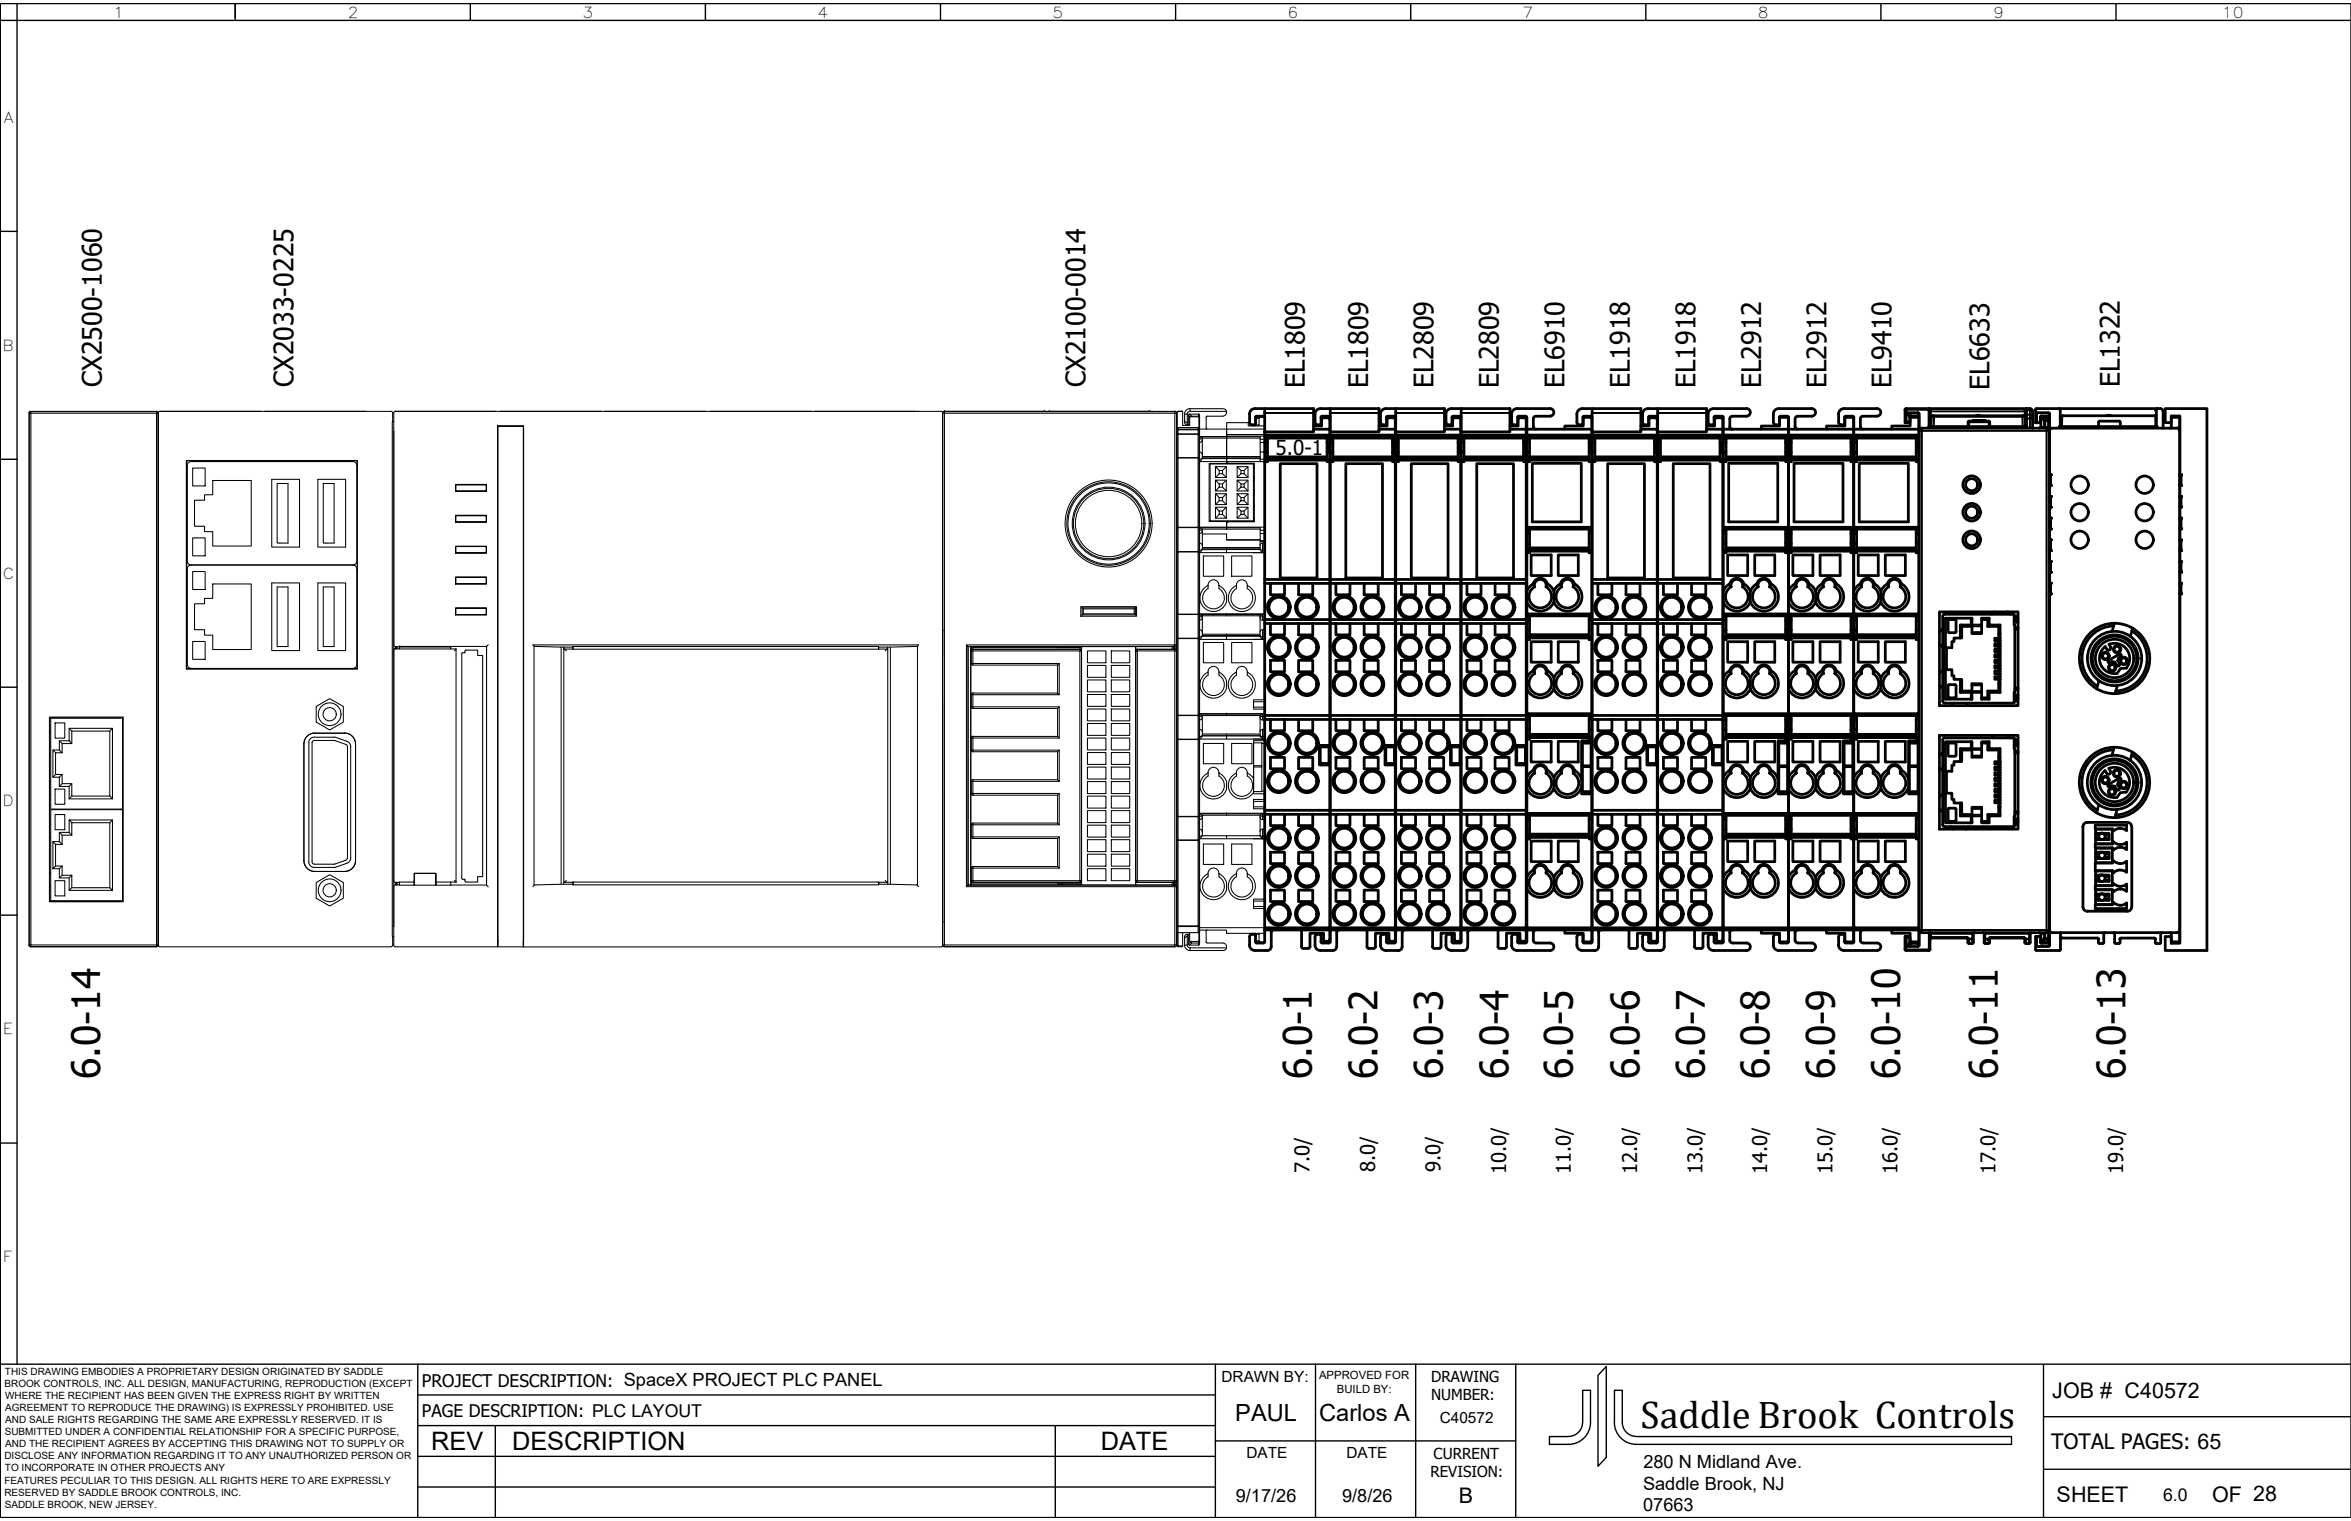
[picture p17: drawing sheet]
<svg xmlns="http://www.w3.org/2000/svg" width="432mm" height="279mm" viewBox="0 0 432 279" stroke-linecap="round" stroke-linejoin="round" font-family="sans-serif">
<defs><g id="words">
<g font-size="7.2">
<text x="18.4" y="198.3" transform="rotate(-90 18.4 198.3)">6.0-14</text>
<text x="241" y="198.3" transform="rotate(-90 241 198.3)">6.0-1</text>
<text x="253" y="198.3" transform="rotate(-90 253 198.3)">6.0-2</text>
<text x="265" y="198.3" transform="rotate(-90 265 198.3)">6.0-3</text>
<text x="277.1" y="198.3" transform="rotate(-90 277.1 198.3)">6.0-4</text>
<text x="288.9" y="198.3" transform="rotate(-90 288.9 198.3)">6.0-5</text>
<text x="301.1" y="198.3" transform="rotate(-90 301.1 198.3)">6.0-6</text>
<text x="313.1" y="198.3" transform="rotate(-90 313.1 198.3)">6.0-7</text>
<text x="325" y="198.3" transform="rotate(-90 325 198.3)">6.0-8</text>
<text x="337" y="198.3" transform="rotate(-90 337 198.3)">6.0-9</text>
<text x="349" y="198.3" transform="rotate(-90 349 198.3)">6.0-10</text>
<text x="366.9" y="198.3" transform="rotate(-90 366.9 198.3)">6.0-11</text>
<text x="390.4" y="198.3" transform="rotate(-90 390.4 198.3)">6.0-13</text>
</g>
<text font-size="7.1" x="301.3" y="262.4">Saddle Brook Controls</text>
<g font-size="4.9">
<text x="18.7" y="71.1" transform="rotate(-90 18.7 71.1)">CX2500-1060</text>
<text x="53.9" y="71.1" transform="rotate(-90 53.9 71.1)">CX2033-0225</text>
<text x="199.3" y="71.1" transform="rotate(-90 199.3 71.1)">CX2100-0014</text>
<text x="239.6" y="71.3" transform="rotate(-90 239.6 71.3)">EL1809</text>
<text x="251.3" y="71.3" transform="rotate(-90 251.3 71.3)">EL1809</text>
<text x="263.3" y="71.3" transform="rotate(-90 263.3 71.3)">EL2809</text>
<text x="275.3" y="71.3" transform="rotate(-90 275.3 71.3)">EL2809</text>
<text x="287.4" y="71.3" transform="rotate(-90 287.4 71.3)">EL6910</text>
<text x="299.4" y="71.3" transform="rotate(-90 299.4 71.3)">EL1918</text>
<text x="311.4" y="71.3" transform="rotate(-90 311.4 71.3)">EL1918</text>
<text x="323.4" y="71.3" transform="rotate(-90 323.4 71.3)">EL2912</text>
<text x="335.4" y="71.3" transform="rotate(-90 335.4 71.3)">EL2912</text>
<text x="347.4" y="71.3" transform="rotate(-90 347.4 71.3)">EL9410</text>
<text x="365.4" y="71.6" transform="rotate(-90 365.4 71.6)">EL6633</text>
<text x="389.4" y="71.1" transform="rotate(-90 389.4 71.1)">EL1322</text>
</g>
<g font-size="4.7">
<text x="79.2" y="266.3">REV</text>
<text x="94" y="266.4">DESCRIPTION</text>
<text x="202.2" y="266.3">DATE</text>
</g>
<g font-size="4.3">
<text x="226.9" y="261.1">PAUL</text>
<text x="242.3" y="261.1">Carlos A</text>
</g>
<g font-size="4">
<text x="376.9" y="256.8">JOB # C40572</text>
<text x="377.7" y="275.9">SHEET</text>
<text x="406.3" y="275.9">OF 28</text>
</g>
<g font-size="3.9">
<text x="376.7" y="266.3">TOTAL PAGES: 65</text>
<text x="267.9" y="276.1">B</text>
</g>
<text font-size="3.8" x="234.3" y="83.5">5.0-1</text>
<g font-size="3.7">
<text x="240.5" y="215.4" transform="rotate(-90 240.5 215.4)">7.0/</text>
<text x="252.6" y="215.4" transform="rotate(-90 252.6 215.4)">8.0/</text>
<text x="264.6" y="215.4" transform="rotate(-90 264.6 215.4)">9.0/</text>
<text x="276.6" y="215.6" transform="rotate(-90 276.6 215.6)">10.0/</text>
<text x="288.5" y="215.6" transform="rotate(-90 288.5 215.6)">11.0/</text>
<text x="300.7" y="215.6" transform="rotate(-90 300.7 215.6)">12.0/</text>
<text x="312.7" y="215.6" transform="rotate(-90 312.7 215.6)">13.0/</text>
<text x="324.6" y="215.6" transform="rotate(-90 324.6 215.6)">14.0/</text>
<text x="336.5" y="215.6" transform="rotate(-90 336.5 215.6)">15.0/</text>
<text x="348.5" y="215.6" transform="rotate(-90 348.5 215.6)">16.0/</text>
<text x="366.5" y="215.6" transform="rotate(-90 366.5 215.6)">17.0/</text>
<text x="389.9" y="215.6" transform="rotate(-90 389.9 215.6)">19.0/</text>
</g>
<g font-size="3.3">
<text x="301.8" y="269.6">280 N Midland Ave.</text>
<text x="227" y="275.9">9/17/26</text>
<text x="246.5" y="275.9">9/8/26</text>
<text x="301.8" y="273.6">Saddle Brook, NJ</text>
<text x="301.8" y="277.6">07663</text>
</g>
<g font-size="3.2">
<text x="77.5" y="254.8">PROJECT DESCRIPTION: SpaceX PROJECT PLC PANEL</text>
<text x="77.5" y="260.2">PAGE DESCRIPTION: PLC LAYOUT</text>
<text x="397.3" y="275.7">6.0</text>
</g>
<g font-size="2.8">
<text x="20.8" y="3.2">1</text>
<text x="63.9" y="3.2">2</text>
<text x="107" y="3.2">3</text>
<text x="150.2" y="3.2">4</text>
<text x="193.3" y="3.2">5</text>
<text x="236.5" y="3.2">6</text>
<text x="279.7" y="3.2">7</text>
<text x="322.9" y="3.2">8</text>
<text x="366" y="3.2">9</text>
<text x="408.1" y="3.2">10</text>
<text x=".7" y="22.5">A</text>
<text x=".5" y="64.4">B</text>
<text x=".5" y="106.3">C</text>
<text x=".5" y="148.1">D</text>
<text x=".6" y="190">E</text>
<text x=".6" y="231.9">F</text>
<text x="224.3" y="253.8">DRAWN BY:</text>
<text x="262.8" y="253.9">DRAWING</text>
<text x="262.8" y="257.2">NUMBER:</text>
<text x="264.4" y="261.4">C40572</text>
<text x="228.9" y="267.9">DATE</text>
<text x="247.3" y="267.9">DATE</text>
<text x="263.3" y="267.9">CURRENT</text>
<text x="262.7" y="271.4">REVISION:</text>
</g>
<g font-size="2.1">
<text x="242.3" y="253.3">APPROVED FOR</text>
<text x="245.5" y="255.8">BUILD BY:</text>
</g>
<g font-size="1.8">
<text x=".8" y="254.8">BROOK CONTROLS, INC. ALL DESIGN, MANUFACTURING, REPRODUCTION (EXCEPT</text>
<text x=".9" y="252.6">THIS DRAWING EMBODIES A PROPRIETARY DESIGN ORIGINATED BY SADDLE</text>
<text x=".9" y="257">WHERE THE RECIPIENT HAS BEEN GIVEN THE EXPRESS RIGHT BY WRITTEN</text>
<text x=".9" y="263.7">SUBMITTED UNDER A CONFIDENTIAL RELATIONSHIP FOR A SPECIFIC PURPOSE,</text>
<text x="1" y="259.2">AGREEMENT TO REPRODUCE THE DRAWING) IS EXPRESSLY PROHIBITED. USE</text>
<text x="1" y="261.4">AND SALE RIGHTS REGARDING THE SAME ARE EXPRESSLY RESERVED. IT IS</text>
<text x=".8" y="268.1">DISCLOSE ANY INFORMATION REGARDING IT TO ANY UNAUTHORIZED PERSON OR</text>
<text x="1" y="265.9">AND THE RECIPIENT AGREES BY ACCEPTING THIS DRAWING NOT TO SUPPLY OR</text>
<text x=".8" y="272.5">FEATURES PECULIAR TO THIS DESIGN. ALL RIGHTS HERE TO ARE EXPRESSLY</text>
<text x=".8" y="274.7">RESERVED BY SADDLE BROOK CONTROLS, INC.</text>
<text x=".9" y="270.3">TO INCORPORATE IN OTHER PROJECTS ANY</text>
<text x=".9" y="276.9">SADDLE BROOK, NEW JERSEY.</text>
</g>
</g></defs>
<!-- layer: 0 -->
<g fill="none" stroke="#000" stroke-width=".25">
<path d="M0 .7h431.8v278.1h-431.8zM0 3.7h431.8M0 .7v278.1M3.1 .7v249.9M43.2 .7v3M86.4 .7v3M129.6 .7v3M172.7 .7v3M215.9 .7v3M259.1 .7v3M302.3 .7v3M345.5 .7v3"/>
<path d="M388.6 .7v3M0 42.5h3.1M0 84.4h3.1M0 126.2h3.1M0 168.1h3.1M0 210h3.1M0 250.6h431.8M76.7 250.6v28.2M76.7 256.2h146.5M223.2 250.6v28.2M241.6 250.6v28.2M260 250.6v28.2"/>
<path d="M278.4 250.6v28.2M295 251v16.7l-1.5 1.6v-16.7zM375.3 250.8v28M0 278.8h.1M76.7 273.2h146.5M76.7 267.5h146.5M76.7 261.9h146.5M91 261.9v16.9M193.8 261.9v16.9M223.2 264.7h55.2M290.7 261.3a2.57 2.57 0 0 1-2.6 2.6h-3.5M290.7 261.3v-5.9h1.4v5.9a4 4 0 0 1-4 4h-3.5v-1.4"/>
<path d="M296.5 261.3a4 4 0 0 0 4 4h68.9v-1.4h-68.9a2.61 2.61 0 0 1-2.5-2.6v-5.9h-1.5v5.9M375.3 269.9h56.5M375.3 260.2h56.5"/>
</g>
<!-- layer: Sichtbar (ISO) -->
<g fill="none" stroke="#000" stroke-width=".19">
<path d="M5.6 75.5l-.3 .4v97.7l.3 .3M5.6 75.6h23.2M28.8 75.5l.3 .4M29.1 75.9v97.7M29.4 75.5l-.3 .4M29.4 75.6h42.4M29.5 75.5h-.1M47.8 75.5h.1M48.7 75.5h.1M67 75.5h.1M71.8 75.5l.3 .4v1.5M72.3 79.2v.1"/>
<path d="M72.3 77.4h-.2v94.6h.2M72.6 75.5l-.3 .2v.2v97.7l.3 .3M72.6 75.6h100.2M72.7 75.5h-.1M91 75.5h.1M91.4 78.3h.1M91.9 75.5h.1M96.2 78.3l-.1 95.6zM96.2 78.3h-4.8v95.6M96.2 78.3h-4.8v95.3M110.3 75.5h.1M111.2 75.5h.1"/>
<path d="M129.5 75.5h.1M130.4 75.5h.1M148.8 75.5h.1M149.7 75.5h.1M168.1 75.5h.1M168.5 75.6h.2M172.8 75.5l.3 .4M173.1 75.9v97.9l-.3 .1h-76.7M173.4 75.6h42.4M173.5 75.5l-.2 .1-.2 .3M191.8 75.5h.1M191.9 75.5h.1"/>
<path d="M192.7 75.5h.1M211.1 75.5h.1M211.2 75.5h.1M211.5 75.6h.1M215.8 75.5l.3 .4v42.6M216.1 77.4h.1M216.2 75.7v98.1M216.4 75.5l-.2 .2M216.4 78.5l-.2 .2M216.4 75.6h.8v2.5h1.3v-1.5h1.7v2.1M216.4 78.5h3.6M217.6 77.2a.45 .45 0 0 0 .6 .4v-.2"/>
<path d="M218.3 76.3v1.1M218.5 76.1l-.3 .2M218.5 76.1h1.6M218.5 78h.1M218.8 76.5l-.1 .1M218.9 76.5h-.1M218.9 76.5h1.2l.2 .2M220 78.5l.2 .2M220.1 76.1l.2 .2v97.1l-.2 .2h-1.6l-.3-.2M220.2 78.7v92.5M220.3 78.8h5v5.1M221.5 78.6l.2 .2"/>
<path d="M221.5 76.7v1.9M225.2 75.5v.5l-.4 .4-3.1 .1-.2 .2M225.3 75.6l-.3-.4-.4-.1h-6a.97 .97 0 0 0-1 1v1.7l.2 .2 .7 .1M225.3 78.8h6.9M225.3 79.1h.1M230.9 76.6l-.2 .3-.1 1.3M230.9 76.7h1.2M231.4 76.6l-.2 .3-.1 1.3M232 76.6l.2 .3v22.4M232.2 78.2h-2.9v-.6h-4v2.5h6.9M34.2 84.6h31.4v38.3h-31.4M34.2 84.6l.1 38.2 31.3 .1h-31.4z"/>
<path d="M34.2 84.6v38.3M34.3 84.6h31.3v38.2M35.4 98.8h2.3v3.3h-2.3zM35.4 86h2.3v3.3h-2.3zM39.1 88.3h7v12h-7v-2.6h-1.5v-1h-1.9v-4.8h1.9v-1h1.5zM49.9 88.1h5.1v12.4h-5.1zM50.9 88.8h2v11h-2zM58.4 88.1h5.1v12.4h-5.1zM59.4 88.8h2v11h-2zM65.5 85.5a.69 .69 0 0 0-.6-.7h-29.8a.69 .69 0 0 0-.7 .7v17.6a.72 .72 0 0 0 .7 .7h29.7a.69 .69 0 0 0 .7-.7M65.6 85.5v17.6M83.7 89h5.6v1.3h-5.6z"/>
<path d="M83.7 94.7h5.6v1.2h-5.6zM83.7 89h5.6v1.2h-5.6zM89.3 90.2h.1M220.3 83l.3 .1 .2 .4M220.3 99.7l.4 .3 .1 .2M220.3 96.9l.5 .3h10.7M220.3 80.2l.5 .3h10.7M220.3 96.8h5v.4M220.8 97.5l-.2 .4-.3 .1M220.8 80.8l-.2 .4-.3 .1M220.8 97.2v3.8l-.5 .5h5M220.8 80.5v3.7l-.5 .6h5v-.9h-4.5"/>
<path d="M220.8 80.5h.1M220.8 98.1h4.5v1.1h6.1v.2M220.8 84.2h10.7M222.3 85.2h7.9v10.5h-7.9zM223.2 85.7v2h2M223.2 88.2v2h2M223.2 90.7v2h2M223.2 93.2v2h2M223.9 86.4h.6v.6h-.6zM223.9 86.4l-.7-.7h2v2M223.9 88.9h.6v.6h-.6zM223.9 88.9l-.7-.7h2v2"/>
<path d="M223.9 91.4h.6v.6h-.6zM223.9 91.4l-.7-.7h2v2M223.9 93.9h.6v.6h-.6zM223.9 93.9l-.7-.7h2v2M223.9 87l-.7 .7M223.9 89.5l-.7 .7M223.9 92l-.7 .7M223.9 94.5l-.7 .7M224.5 87l.7 .7M224.5 89.5l.7 .7M224.5 92l.7 .7M224.5 94.5l.7 .7"/>
<path d="M225.2 85.7l-.7 .7M225.2 88.2l-.7 .7M225.2 90.7l-.7 .7M225.2 93.2l-.7 .7M225.3 85.2h-3.2v10.6h3.2M225.3 85.2h5l-.1 .7M225.3 84.8v.4M225.3 95.8v1M225.3 99.1h6.2M225.3 96.7h.1M225.3 80.8h.1M225.3 80.1v3.8h6.2"/>
<path d="M225.3 83.9v.9h6.2M225.3 84.8l.4 .3h4.7v10.7h-4.7l-.4 .3v.7M227.2 88.2v2h2M227.2 90.7v2h2M227.2 93.2v2h2M227.2 85.7v2h2M227.9 88.9h.6v.6h-.6zM227.9 88.9l-.7-.7h2v2M227.9 91.4h.6v.6h-.6zM227.9 91.4l-.7-.7h2v2M227.9 93.9h.6v.6h-.6zM227.9 93.9l-.7-.7h2v2"/>
<path d="M227.9 86.4h.6v.6h-.6zM227.9 86.4l-.7-.7h2v2M227.9 89.5l-.7 .7M227.9 92l-.7 .7M227.9 94.5l-.7 .7M227.9 87l-.7 .7M228.5 89.5l.7 .7M228.5 92l.7 .7M228.5 94.5l.7 .7M228.5 87l.7 .7M229.2 88.2l-.7 .7M229.2 90.7l-.7 .7"/>
<path d="M229.2 93.2l-.7 .7M229.2 85.7l-.7 .7M230.2 95.1l.1 .7h-5M230.2 87.4v1M230.2 90v1M230.2 92.5v1M231.5 96.9v2.4h.7M231.5 81.3v1.7h.7M231.5 84.8h.7M231.5 80.2v1.1M231.5 83v1.8M231.5 81.3h.7"/>
<path d="M231.5 98h.7M231.9 99.7l-.3 .1-.2 .3M232.2 99.4h-.8v.8M232.2 99.4v.4h-.3M232.2 99.3v.1M232.2 99.8v1.7M232.2 96.8h-6.9v.4M232.2 99.3v29.2M35.4 117.8h2.3v3.3h-2.3zM35.4 105h2.3v3.3h-2.3zM39.1 107.3h7v12h-7v-2.6h-1.5v-1h-1.9v-4.8h1.9v-1h1.5zM49.9 107.1h5.1v12.4h-5.1z"/>
<path d="M50.9 107.8h2v11h-2zM58.4 107.1h5.1v12.4h-5.1zM59.4 107.8h2v11h-2zM65.5 104.5a.69 .69 0 0 0-.6-.7h-29.8a.69 .69 0 0 0-.7 .7v17.6a.72 .72 0 0 0 .7 .7h29.7a.69 .69 0 0 0 .7-.7M65.6 104.5v17.6M72.3 118.5l.3 .3M72.5 119.2l-.2 .2M72.6 118.8h.3M72.7 119.2h-.2h.1M72.7 118.8v.4h.1M72.8 118.8v.4zM72.9 119.2h.5"/>
<path d="M72.9 118.8v.4M72.9 119.2h-.1M73.4 119.2h10.4M73.4 118.8h9.4zM73.4 118.8v.4M73.4 118.8h.1M73.5 118.7v.1M82.7 118.7l-9.8 .1M82.7 118.8l.1-.1v.5M82.8 118.8v.4M82.8 118.7h6.6v43.9h-6.6M83.7 100.3h5.6v1.3h-5.6z"/>
<path d="M83.7 106h5.6v1.3h-5.6zM83.7 111.7h5.6v1.3h-5.6zM83.7 111.7h5.6v1.2h-5.6zM83.7 106.1h5.6v1.1h-5.6zM83.7 100.4h5.6v1.1h-5.6zM83.7 111.7v1.2M83.7 112.9h5.6M83.7 111.7h5.6v1.2M83.8 119.2v42.8M83.8 119.2l-.3 .3M83.8 119.2h.1M85.6 119.4l-.2 .1v.4h-.4l-.2 .2v41.2"/>
<path d="M85.6 119.4h2.1v1h.9v40.6h-.9v1h-2.1M89.3 101.5h.1M89.7 118.4l-.3 .3M97.9 118.5h70.8l-.2 .2v43.9l.2 .3M97.9 118.5l.2 .2v43.9l-.2 .3M98.1 118.7l5 .2v43.5M103.1 118.9h2.1M103.5 118.9v43.5M103.7 119.3h.1M105.2 119.3h56.2M105.2 119.2h-1.7l.5 .4M105.2 119.3v-.5h56.2v.5"/>
<path d="M161.4 118.8v.5M161.4 118.8v.4M161.4 119.2h1.6l-.4 .4M161.4 118.9h1.6M162.9 119.3h.1M163 118.9h.5v43.5h-.5M163 118.9v43.5M168.5 118.7l-5 .2M173.1 115.7h.1M173.1 115.8h.1M173.1 115.6h.1M173.1 115.7l.2 .1"/>
<path d="M177.5 118.5l.3 .3M177.8 118.8h.5v43.8M177.8 118.8v43.8M178.3 118.8h30.3v43.8h-30.3zM178.7 119.3h19.6M195.2 119l-1-.1 4.4 .1M198.5 111.4h10.2v1.8h-10.2zM198.6 119v.6l-.3-.3M198.6 119h-20.2v.6v-.2l.3-.1M198.6 119v43.4h-20.2M198.7 111.6l.3 .2M199 112.8l-.3 .2"/>
<path d="M199.7 119.6h3.4v2.2h-3.4zM204.1 119.6h3.4v2.2h-3.4zM208.3 112.8l.3 .2M208.6 111.6l-.3 .2M208.9 119.3h6.4M215.3 119.3h.3M215.3 118.7l.3 .1M215.3 118.8h-6.7v.8v-.2l.3-.1M215.6 118.8h.1M215.6 119.2h.1M215.7 118.8v.5M215.8 119.3h.1"/>
<path d="M216 119.2l.1 .3M216 118.8h-.4v.5h.4M216.1 118.6v55l-.3 .3M216.1 118.5l-.1 .3M220.3 115.7l.4 .2 .1 .2M220.3 112.9l.5 .2h10.7l.4-.2M220.8 113.4l-.2 .5h-.3M220.8 116.1v.8l-.5 .6h5M220.8 113.1v3M220.8 100.6h10.6M220.8 116.5h10.6M220.8 101h4.5"/>
<path d="M220.8 116.9h10.6M221 118h3.7v3.8h-3.7zM221 102.1h3.7v3.8h-3.7zM221.9 107.6a2.49 2.49 0 0 0-.7 4.1 2.49 2.49 0 0 0 4.1-1.2M221.9 107.6a1 1 0 0 1 1-1.1 1 1 0 0 1 1 1.1M221.9 107.6v.5a1.99 1.99 0 0 0-.6 3 1.99 1.99 0 0 0 3.1 .1 1.99 1.99 0 0 0-.5-3.1v-.5M223.9 107.6a2.52 2.52 0 0 1 1.4 3M225.3 112.9h.1M225.3 101.5h6.9M225.3 100.6v.9M225.3 117.5h6.9M225.3 116.5v1"/>
<path d="M225.3 112.9v.2M225.3 100.9h6.1M226.2 102.1h3.7v3.8h-3.7zM226.2 118h3.7v3.8h-3.7zM227.1 107.5a1.01 1.01 0 0 1 1-1 1.01 1.01 0 0 1 1 1.1M227.1 107.6a2.49 2.49 0 0 0-1 3.8 2.49 2.49 0 0 0 3.9 0 2.49 2.49 0 0 0-.9-3.8M227.1 107.6v.5a1.99 1.99 0 0 0-.5 3.1 1.99 1.99 0 0 0 3.1-.1 1.99 1.99 0 0 0-.6-3v-.5M227.1 107.5v.1M231.4 113.5l.2 .4h.6M231.4 100.2v.8l.5 .5M231.4 116.9l.5 .6M231.4 113.1v3.8"/>
<path d="M232.2 101.5v11.3h-11.9M232.2 117.5v11h-2v1.8h2v.8M232.2 101.5h.1M232.2 113.9v1.8h-.6l-.2 .4M232.2 117.5h.1M232.2 112.8v1.1M232.2 115.7v1.8M232.2 111.4h.1M232.2 100.2h.1M232.2 116.1h.1M9.1 131.7h13.5v34h-13.5zM9.1 131.9h13"/>
<path d="M9.1 137h.2M9.3 134.5h-.2M9.3 131.9h13.2v16.7h-13.2zM9.7 137.8l.5 .5M10 131.9h.1M10.1 132.8h1.8v2.8h-1.8zM10.9 137.8l.5 .5M10.9 136.1l.5 .5M11.4 138.3h-1.2v4h1.2M12.7 133.8h8v12.9h-8v-2.2h-1.8v-1.7h-1.2v-5h1.2v-1.7h1.8zM12.7 136.1l.5 .5M12.7 133.8l.5 .5"/>
<path d="M13.2 134.3v2.3h-1.8v1.7M13.2 134.3h7v11.9h-7v-2.2h-1.8v-1.7M20.7 133.8l-.5 .5M55.8 136.7a1.96 1.96 0 0 1 2-2h5.5a2 2 0 0 1 2 2M55.8 136.7v21.4a2 2 0 0 0 2 2h5.5a2 2 0 0 0 2-2v-21.4M58.1 129.8l2.5-1.5 2.5 1.5v2.9l-2.5 1.4-2.5-1.4zM61.5 136h-3.8l-.3 .2-.1 .2v21.9M61.5 136l2 .8 .3 .3M63.8 137.1v20.5M64.4 137.1a1 1 0 0 0-.6-.9l-2.3-.8h-3.8a1.01 1.01 0 0 0-1 1v21.9M64.4 137.1v20.5a1 1 0 0 1-.6 1l-2.3 .7h-3.8a1.01 1.01 0 0 1-1-1M173.1 120.4v.1"/>
<path d="M173.1 130.7h.1M173.1 131h.1M173.1 129.2v1.5M173.1 130.7v38.8M194.2 122.2h.1M194.2 135.3l.3 .3M194.2 127.3l.3 .3M194.5 129.8l-.3 .4M194.5 137.8l-.3 .3M194.5 121.9l-.3 .3M199.7 122.2h3.4v2.2h-3.4zM199.7 124.9h3.4v2.2h-3.4z"/>
<path d="M199.7 127.6h3.4v2.2h-3.4zM199.7 130.2h3.4v2.2h-3.4zM199.7 132.9h3.4v2.2h-3.4zM199.7 135.6h3.4v2.2h-3.4zM199.7 138.2h3.4v2.2h-3.4zM204.1 122.2h3.4v2.2h-3.4zM204.1 124.9h3.4v2.2h-3.4zM204.1 127.6h3.4v2.2h-3.4zM204.1 130.2h3.4v2.2h-3.4zM204.1 132.9h3.4v2.2h-3.4zM204.1 135.6h3.4v2.2h-3.4zM204.1 138.2h3.4v2.2h-3.4z"/>
<path d="M220.3 134l.4 .2 .1 .2M220.3 131.2l.5 .2h10.7l.4-.2M220.3 131.1h11.9v1.1M220.8 131.8l-.2 .4h-.3M220.8 134.5v.7l-.5 .6h5M220.8 131.4v3.1M220.8 134.8h10.6M220.8 135.2h10.6M221 136.6h3.7v3.7h-3.7zM221.9 123.5a2.49 2.49 0 0 0-1 3.8 2.49 2.49 0 0 0 3.9 0 2.49 2.49 0 0 0-.9-3.8M222.2 122.7a1.05 1.05 0 0 1 1.2-.1 1.05 1.05 0 0 1 .5 1.2v.2a2 2 0 0 1 .5 3.1 2 2 0 0 1-3.1-.1 2 2 0 0 1 .6-3v-1zM225.3 131.2h.1"/>
<path d="M225.3 135.8h6.9M225.3 134.8v1M225.3 131.2v.2M226.2 136.6h3.7v3.7h-3.7zM227.1 123.4a1.03 1.03 0 0 1 1.2-1 1.03 1.03 0 0 1 .8 1.4v.2a2 2 0 0 1 .5 3.1 2 2 0 0 1-3.1-.1 2 2 0 0 1 .6-3v-.5M227.1 123.5a2.49 2.49 0 0 0-1 3.8 2.49 2.49 0 0 0 3.9 0 2.49 2.49 0 0 0-.9-3.8M227.1 123.4v.1M230.2 129.9h2v.4M231.4 131.8l.2 .4h.6M231.4 131.4v3.9l.5 .5M232.2 135.8v.3h-2v6.9M232.2 128.5v.4h-2"/>
<path d="M232.2 132.2v1.8h-.6l-.2 .4M232.2 135.8h.1M232.2 128.9h.1M232.2 134v1.8M232.2 129.9h.1M232.2 128.5h.1M232.2 133.2h.1M232.2 136.1h.1M232.2 127.3h.1M232.2 136.1v9.7M232.2 128.5v7.6M9.1 153.8h.2"/>
<path d="M9.1 146h.2M9.3 151.4h-.2M9.3 143.5h-.2M9.3 148.7h13.2v16.8h-13.2zM9.7 154.6h1.2M10 148.6v.1M10.1 149.6h1.8v2.8h-1.8zM10.1 144.9h1.8v2.8h-1.8zM10.2 159.1v-4l-.5-.5v5l.5-.5h1.2M10.2 155.1h1.2M10.2 142.3l-.5 .5M10.9 152.9v1.7l.5 .5"/>
<path d="M11.4 159.1l-.5 .5h-1.2M11.4 159.1v1.7l-.5 .5v-1.7M11.4 153.4v1.7M11.4 144l-.5 .5M11.4 142.3l-.5 .5M12.7 150.6h8l-.5 .5h-7zM12.7 150.6v2.3l.5 .5M12.7 152.9h-1.8l.5 .5h1.8M13.2 151.1v2.3M13.2 146.2l-.5 .5M13.2 144l-.5 .5M20.2 151.1v12"/>
<path d="M20.2 146.2l.5 .5M20.7 150.6v13M22.1 148.6v.1M57.3 158.3l.1 .2 .3 .3 3.8-.1M63.8 157.6l-.3 .4-2 .7M173.1 145.9v.1M194.2 154h.1M194.2 159.2l.3 .3M194.2 151.2h.1M194.2 143.2h.1M194.2 146.1h.1M194.2 143.2l.3 .3"/>
<path d="M194.2 151.2l.3 .3M194.5 153.7l-.3 .3M194.5 145.8l-.3 .3M199.7 140.9h3.4v2.2h-3.4zM199.7 143.6h3.4v2.2h-3.4zM199.7 146.2h3.4v2.2h-3.4zM199.7 148.9h3.4v2.2h-3.4zM199.7 151.6h3.4v2.2h-3.4zM199.7 154.2h3.4v2.2h-3.4zM199.7 156.9h3.4v2.2h-3.4zM199.7 159.6h3.4v2.2h-3.4zM204.1 140.9h3.4v2.2h-3.4z"/>
<path d="M204.1 143.6h3.4v2.2h-3.4zM204.1 146.2h3.4v2.2h-3.4zM204.1 148.9h3.4v2.2h-3.4zM204.1 151.6h3.4v2.2h-3.4zM204.1 154.2h3.4v2.2h-3.4zM204.1 156.9h3.4v2.2h-3.4zM204.1 159.6h3.4v2.2h-3.4zM220.3 152.3l.4 .2 .1 .3M220.3 149.5l.5 .3h10.7l.4-.3M220.8 150.1l-.2 .4-.3 .1M220.8 149.8v3.7l-.5 .6h5M220.8 153.5h10.6"/>
<path d="M221 155h3.7v3.8h-3.7zM221.9 142a2.49 2.49 0 0 0-.7 4.1 2.49 2.49 0 0 0 4.1-1.1M221.9 142a1 1 0 0 1 1-1.1 1 1 0 0 1 1 1.1M221.9 142v.6a1.99 1.99 0 0 0-.5 3 1.99 1.99 0 0 0 3.1-.1 1.99 1.99 0 0 0-.6-2.9v-.6M223.9 142a2.49 2.49 0 0 1 1.4 1.6M225.3 153.5v.6h6.9M225.3 149.5h.1M225.3 143.6v1.4M225.3 149.5v.3M226.2 155h3.7v3.8h-3.7zM227.1 142a1.01 1.01 0 0 1 1-1.1 1.01 1.01 0 0 1 1 1.1M227.1 142a2.49 2.49 0 0 0-.9 3.9 2.49 2.49 0 0 0 4-.3"/>
<path d="M227.1 142v.6a1.99 1.99 0 0 0-.5 3 1.99 1.99 0 0 0 3.1-.1 1.99 1.99 0 0 0-.6-2.9v-.6M227.1 142h.1M229.1 142l.6 .4 .5 .6M230.2 145.6v.2h2v1.1h-2v1.7h2v.8h-11.9M230.2 143v2.6M230.2 148.2h2M230.2 147.2h2M230.3 140.7h1.5v4.7h-1.5v-8.9h1.5v4.2M231.4 150.1l.2 .4 .6 .1M231.4 153.5l.5 .6M231.4 149.8v3.7M232.2 150.6v1.7l-.6 .1-.2 .3"/>
<path d="M232.2 154.1h.1M232.2 146.9v.3M232.2 148.2v.4M232.2 149.4v1.2M232.2 152.3v12.9M232.2 145.8h.1M232.2 148.7h.1M232.2 146.7h.1M232.2 157.2h.1M232.2 148.7v21.2M232.2 145.8v2.9M5.6 173.9h23.2"/>
<path d="M9.1 162.8h.2M9.3 160.3h-.2M10 165.5v.1M10.1 161.8h1.8v2.8h-1.8zM11.4 160.8h1.8M13.2 160.8l-.5 .5h-1.8M13.2 160.8v2.3l-.5 .5v-2.3M13.2 163.1h7M20.2 163.1l.5 .5h-8M22.1 165.5v.1h-13M29.1 173.6l.3 .3M29.1 173.6l-.3 .3"/>
<path d="M29.4 173.9h42.4M58.1 162.1l2.5-1.4 2.5 1.4v2.9l-2.5 1.4-2.5-1.4zM72.1 172v1.6l-.3 .3M72.3 161.8l.3 .3M72.3 170.2h.1M72.6 162.5l-.3 .3M72.6 162.5h.1M72.6 162.1h.2M72.6 173.9h18.8M72.7 162.5h.2M72.7 162.1v.4M72.8 162.1h.6"/>
<path d="M72.8 162.1v.4M72.9 162.5h.5M72.9 162.1v.4M73.4 162h2.7v.6h-2.7zM76.1 161.7v.9h6.7M76.1 161.7v-1.3h3.9h-3.9v1.6M80.1 160.4v2.2zM82.8 162v.6M83.5 161.7l.3 .3M83.8 162h.1M83.8 162h-3.7M84.8 161.3l.2 .2h.4v.5h.2"/>
<path d="M89.4 162.6l.3 .3M91.4 173.6v.3M91.4 173.6v-95.3h4.7v95.6h-4.7M91.4 172.8h.1M91.4 172.8v.1M96.1 172.8h.1M96.1 172h.1M103.5 162.4l-5.4 .2M103.5 162.4h1.7M103.7 162h.1M103.7 162l-.2 .1h1.7M104 161.7l-.3 .3"/>
<path d="M105.2 162.1v.4M105.2 162v.5M105.2 162.5h56.2M161.4 162v.5zM161.4 162l-56.2 .1M161.4 162.1v.4M161.4 162.1v.3M161.4 162.4v.1M161.4 162.4h1.6M162.6 161.7l.3 .3M162.9 162h.1M162.9 162l.1 .1h-1.6"/>
<path d="M163.5 162.4l5 .2M173.1 173.6l.3 .3M173.1 169.5h.1M173.3 169.3l-.2 .2M173.4 173.9h42.4M177.8 162.6h.5M177.8 162.6l-.3 .3M178.7 162.1l-.3-.3v.6M178.7 162.1h19.6l.3-.3v.6M195.2 162.4h.1M198.6 162.4h-4.4h1M215.3 162.1h.3"/>
<path d="M215.3 162.1h-6.4l-.3-.3v.8h6.7M215.6 162.6h-.3M215.6 162.6h.1M215.6 162.1h.1M215.6 162.5h.1M215.6 162.5h.2M215.6 162.1v.5M215.7 162.1v.4M215.8 162.5l.3 .3M216.1 172h.1M216.1 161.8a.36 .36 0 0 1-.5 .3M216.2 173.7l.2 .2h.7l.1-.2"/>
<path d="M217.2 171.3v2.5M217.2 173.7h.1M217.6 172.1v1.5a1.01 1.01 0 0 0 1 1h6a.69 .69 0 0 0 .7-.7 .69 .69 0 0 0-.7-.7h-2.9M218.2 172.2v-.1a.46 .46 0 0 0-.6 .4M218.3 172.2v1.2M218.5 171.6h.1M218.5 171.6l-.7 .1-.2 .4M218.7 173h.1M218.7 173l.1 .2M218.7 172.9v.1M218.8 173.2h.1M218.9 173.2h1.2"/>
<path d="M220.2 171.2v1.7h-1.7v-1.6M220.2 171.1l-.2 .2-3.8-.1M220.3 170.4h11.9v1.1h-6.9v-.6h-5M220.3 173l-.2 .2M221.5 173l.2 .2M221.5 171v2M221.7 170.8l-.2 .2M221.9 160.5a1.01 1.01 0 0 1 1-1.1 1.01 1.01 0 0 1 1 1.1M221.9 161a2 2 0 0 0-.6 3.1 2 2 0 0 0 3.1 0 2 2 0 0 0-.5-3.1M221.9 160.5a2.49 2.49 0 0 0-.7 4.1 2.49 2.49 0 0 0 4.1-1.1M221.9 160.5v.6M223.9 160.5a2.52 2.52 0 0 1 1.4 3"/>
<path d="M223.9 160.5v.6M223.9 160.5h.1M227.1 160.5a1.01 1.01 0 0 1 1-1.1 1.01 1.01 0 0 1 1 1.1M227.1 161a2 2 0 0 0-.6 3.1 2 2 0 0 0 3.1 0 2 2 0 0 0-.5-3.1M227.1 160.5a2.49 2.49 0 0 0-1 3.8 2.49 2.49 0 0 0 3.9 0 2.49 2.49 0 0 0-.9-3.8M227.1 160.5v.6M229.1 160.5v.6M229.1 160.5h.1M230.2 165.5h2v-.3h-2v1.7h2v-.4h-2M230.5 171.4l.2 .2M230.7 171.6v1.4h1.4M231.1 171.4l.1 .2"/>
<path d="M231.2 171.6v1.2l.2 .2M232.2 166.9v3.5M232.2 169.9h.1M232.2 169.9v2.9l-.2 .2"/>
<circle cx="203.6" cy="96.2" r="8"/>
<circle cx="203.6" cy="96.2" r="6.1"/>
<circle cx="60.5" cy="131.2" r="2.09"/>
<circle cx="60.5" cy="131.2" r="1.22"/>
<circle cx="60.5" cy="163.5" r="2.09"/>
<circle cx="60.5" cy="163.5" r="1.22"/>
</g>
<!-- layer: Sichtbar schmal (ISO) -->
<g fill="none" stroke="#000" stroke-width=".19">
<path d="M5.3 75.9v97.7M5.7 75.6v.3h23v-.3M29.1 75.9h-.4v97.7h.3M173.1 75.9v97.7M173.4 75.6h42.4M173.5 75.6l-.4 .3h.4v97.7h-.4M173.5 75.6v.3h42.3v42.6h-38.3v44.4h38.3v10.7h-42.3v.3l-.4-.3M173.5 75.6h.1M191.8 75.6h.1M192.7 75.6h.1M211.1 75.6h.1M215.8 75.6l.3 .3"/>
<path d="M215.8 75.6v.3h.3M215.8 75.6h.1M216.1 75.9v42.6M216.1 75.9h.1M216.2 79.7h3.8v91.6M216.2 79l3.8-.1 .2 .1h-.2v.7h.2l-3.8 .1v4.3l-.2-.1M216.4 78.5l-.2 .2M216.4 78.5v.1M217.1 75.6h-.8M217.6 76.1h.5M218.1 76.1v2M218.1 77.7l.4 .4"/>
<path d="M218.3 77.5l.2 .2M218.3 76.3l.3 .3M218.5 76.1l.4 .4M218.6 75.6l-.5 .2v.3M218.6 75.1v.5h6.7M220 78.5l.2 .2M220 78.5v.5h-3.6v.7h-.2M220 78.6h-3.6v.3h-.2M220.1 76.1v.4M225.3 79.8h6.9M230.7 78.1h.5M230.7 76.9h.5"/>
<path d="M216.2 96.8l.2 .1M220 96.9l.2-.1-3.8 .1M220 96.9h-3.6v4.4M220.2 84.1h-3.8v12.8h-.2M220.2 84l-4 .1M220.3 80.2h11.2M220.3 96.9h11.2M220.8 97.2l-.5 .2M220.8 84.1l-.5 .2M220.8 80.5l-.5 .2M220.8 84.1h10.7M231.5 80.7h.7"/>
<path d="M231.5 84.3h.7M231.5 97.4h.7M231.9 99.8v1.7M173.1 115.7h.1M178.4 119.6v2.3M178.4 119.6h.3v2.3h-.3M178.7 119.3l-.3 .3M178.7 119.3h.1M178.7 119.3v.3h19.6v-.3M178.7 119.3h19.6M198.3 119.3l.3 .3M198.3 119.6h.3v42.2h-.3z"/>
<path d="M198.3 119.3h.1M198.8 111.7h9.7v1.2h-9.7zM199 111.8h9.3v1h-9.3zM208.6 119.6h.3v42.2h-.3zM208.9 119.3l-.3 .3M208.9 119.3h6.9v.3h-6.9zM215.3 118.8v.5M215.6 118.8v.5M215.8 119.3l.3 .3h-.3v42.2h-6.9v.3M215.8 119.3h.1M215.8 118.5h.3l-.3 .3zM215.8 118.8h.1"/>
<path d="M215.8 118.8h-38v43.8h38M216 118.8v.5M216.1 119.5v42.3M216.2 112.8h4l-3.8 .1v4.3h-.2M216.2 101.3h.2M220 101.3l-3.8 .1M220.2 117.3h-3.8v14.1h-.2M220.2 101.4h-3.8v11.4h-.2M220.2 117.2l-4 .1M220.2 101.3h-.2M220.3 112.9h11.6v.4h.3M220.8 113.1l-.5 .2"/>
<path d="M220.8 100.9l-.5 .2M220.8 100.8h10.6M225.3 116.8h-4.5l-.5 .2M225.3 116.7h6.1M230.2 101.5h2M230.2 117.5h2M231.4 100.9l.2 .1 .6 .1M231.4 116.8l.2 .2h.6M231.4 113.1l.5 .2v.6M231.9 115.7v1.8M178.4 137.8l.3 .3M178.4 129.8l.3 .3"/>
<path d="M178.4 121.9l.3 .3M178.4 137.8h.3v.3M178.4 127.6v2.2h.3v.3M178.4 135.6h.1M178.4 135.6v2.2M178.7 135.3l-.3 .3M178.7 127.3l-.3 .3M178.7 127.3h15.5v-5.1h-15.5v-.3h15.8v5.7h-15.8v2.2h15.8v5.8h-15.8v2.2h15.8v5.7h-15.8v2.3h15.8v5.7h-15.8v2.5h15.5v5.2h-15.5M178.7 130.2l15.5-.1v5.2h-15.5M178.7 138.1h15.5v5.1h-15.5v.3h-.3M178.7 135.3v.3h-.3M178.7 127.3v.3h-.3"/>
<path d="M178.7 127.3h.1M178.7 135.3h.1M216.2 131.4h.2M220 131.4h.2h-3.8M220 131.4h-3.6v4.4l-.2-.1M220.2 135.8h-3.8v14.2h-.2M220.2 135.7l-4 .1M220.3 131.2h11.6v.4h.3M220.8 131.4l-.5 .2M230.2 136.6h.1M230.2 135.8h2M231.4 135.1l.2 .2h.6"/>
<path d="M231.4 131.5l.5 .1v.6M231.4 135.1h-10.6l-.5 .2M231.8 136.6h.4M231.9 134v1.8M173.1 146.4h.1M173.1 146.6h.1M178.4 153.7l.3 .3M178.4 143.5h.1M178.4 153.7h.1M178.4 153.7h16.1v5.8h-15.8v2.6M178.4 143.5v2.3M178.4 159.4v2.4"/>
<path d="M178.7 143.2l-.3 .3M178.7 146.1l-.3-.3h.3v.3M178.7 151.2l-.3 .3v2.2M178.7 159.2l-.3 .3M178.7 146.1h15.5v5.1h-15.5v.3h-.3M178.7 146.1h.1M178.7 159.2v.3h-.3M216.2 150h4h-3.8v4.3h3.8M216.2 154.3l.2 .1h3.8M216.2 154.4h.2v15.7h-.2M220.3 149.5h11.6v1.1M220.8 149.8l-.5 .2"/>
<path d="M220.8 153.4l-.5 .2M230.2 145.3h.1M230.2 154.1h2M230.3 140.9h1.5M231.4 153.4l.2 .2h.6M231.4 149.8l.2 .1 .6 .1M231.8 145.3h.4M231.9 152.3v1.8M5.4 173.6l.3 .3M5.4 173.6h.3v-97.7h-.3l.2-.3h23.2l.2 .3v97.7M5.7 173.9h23.1M5.7 173.9h-.1"/>
<path d="M29 173.6h.1M29 173.6l-.3 .3v-.3h-23v.3M173.1 169.4h.1M173.1 173.6h.1M178.4 161.8l.3 .3M178.4 161.8h.1M178.4 161.8h19.9v.3M178.7 162.1h.1M178.7 162.1h19.6M198.3 162.1h.1M198.6 161.8l-.3 .3M208.6 161.8l.3 .3"/>
<path d="M208.6 161.8h.1M208.9 162.1h6.9M215.3 162.1v.5M215.6 162.1v.5M215.8 162.6l.3 .2M215.8 173.9h-42.4M215.8 162.6v.3h.3v10.7h-.3v.3M215.8 161.8h.3l-.3 .3zM215.8 173.9h.1M215.8 162.5v.1M216 162.1v.5M216.1 173.6l-.3 .3"/>
<path d="M216.1 173.6h.1M216.1 161.8h.1M216.2 170.1l.2 .1h3.6l.2-.1h-3.8v3.8M216.2 173.8h1M217.6 173.6h.5M218.1 171.6v2M218.1 173.6v.2l.5 .3M218.5 171.6l-.4 .4M218.5 172l-.2 .2M218.6 174.1v.5M218.6 174.1h6.7M218.7 173l-.4 .4"/>
<path d="M218.9 173.2l-.4 .4M220.1 173.2v.4M230.7 171.6h.5M230.7 172.8h.5"/>
<circle cx="203.6" cy="96.2" r="7.7"/>
<circle cx="203.6" cy="96.2" r="7.5"/>
<circle cx="203.6" cy="96.2" r="6.7"/>
<circle cx="203.6" cy="96.2" r="6.5"/>
</g>
<!-- layer: Sichtbar (ISO) -->
<g fill="none" stroke="#000" stroke-width=".51">
<path d="M230.8 76.5l-.2 .2M230.8 76.5h1.3M232.1 76.5l.2 .2M232.3 75.1h9v4.2h-9zM232.3 79.3v5.5M232.3 75.1h-1.8a.97 .97 0 0 0-1 1l.1 1.7a.66 .66 0 0 0 1 0v-1.1M241.3 78.8h2.9v2.5M241.3 78.3h1.4l.1-1.4 .2-.1h.9l.3 .2v1.8M242.6 76.7l.2-.2h1.3l.2 .2M242.6 76.7v1.1l-.2 .2M244.3 75.1h9v4.2h-9zM244.3 79.3v5.5"/>
<path d="M244.3 75.1h-1.8a.97 .97 0 0 0-1 1l.1 1.7 .2 .2 .6 .1M253.3 78.8h3v2.5M253.3 78.3h1.5v-1.4l.2-.1h1l.3 .2v1.8M254.6 76.7l.2-.2h1.3l.2 .2M256.3 75.1h9v4.2h-9zM256.3 79.3v5.5M256.3 75.1h-1.8a.97 .97 0 0 0-.9 1v1.7a.66 .66 0 0 0 1.1 0v-1.1M265.3 78.8h3v2.5M265.6 76.1v1.7a.66 .66 0 0 0 1.1 0v-1.1M266.6 75.1a1.01 1.01 0 0 0-1 1M266.6 75.1h1.8M266.8 77v1.3h-1.5"/>
<path d="M266.9 76.5l-.2 .2M266.9 76.5h1.3M267.1 76.8l-.3 .2M267.1 76.8h.9l.2 .1 .1 1.9M268.2 76.5l.2 .2M268.4 75.1h8.9v4.2h-8.9zM268.4 79.3v5.5M277.3 78.8h3v2.5M277.3 78.3h1.5v-1.4l.3-.1h.9l.3 .2v1.8M277.6 77.5l.1 .3a.66 .66 0 0 0 1 0M277.6 76.1v1.5M278.7 76.7l.2-.2h1.3l.2 .2"/>
<path d="M278.7 76.7v1.2M280.4 78.8v1.3h.5h-.5v4.7M280.4 78.8h12v4.3h-.5v-1.8M280.4 76.7v2.1M281.6 78.3l.1 .3 .4 .2M284.7 75.1a.69 .69 0 0 1 .7 .6 .69 .69 0 0 1-.7 .7M284.7 75.1h-6.1a1.01 1.01 0 0 0-1 1M284.7 76.5h-2.9l-.2 .5v1.4M290.6 75.1a1.01 1.01 0 0 0-1 1v1.4l.1 .3 .4 .2M290.6 75.1h1.8M290.7 76.7v1.3l-.6 .1M290.7 76.7l.2-.2h1.3l.2 .2"/>
<path d="M290.8 76.9v1.4h-3.4v.5M291 76.6l-.2 .2M291 76.7h1.2M292.2 76.6l.2 .2M292.4 75.1h9v4.2h-9zM292.4 79.3v5.5M301.4 78.8h3v2.5M302.8 76.7v1.1l-.2 .2M304.3 76.5l.2 .2M304.3 76.5h-1.3l-.2 .2M304.4 77l-.3-.2h-1.1l-.1 .2v1.3h-1.5M304.4 77v1.8"/>
<path d="M304.5 75.1h8.9v4.2h-8.9zM304.5 79.3v5.5M304.5 75.1h-1.8a.97 .97 0 0 0-1 1v1.7l.2 .2 .7 .1M313.4 78.8h3v2.5M313.4 78.3h1.5l.1-1.4 .2-.1h.9l.3 .2v1.8M313.7 76.1v1.5M314.8 76.7v1.3a.7 .7 0 0 1-1.1-.5M314.8 76.7l.2-.2h1.3l.2 .2M316.5 78.8v1.3h.5h-.5v4.7M316.5 78.8h35.9M316.5 76.7v2.1M317.7 78.3l.1 .3 .4 .2"/>
<path d="M320.8 75.1a.69 .69 0 0 1 .7 .6 .69 .69 0 0 1-.7 .7M320.8 75.1h-6.1a1.01 1.01 0 0 0-1 1M320.8 76.5h-2.9l-.2 .5v1.4M325.7 76.1v1.4l.3 .5h.2M326.8 77.8l-.2 .2-.4 .1M326.8 76.7v1.2M327 76.5l-.2 .2M327 76.5h1.3l.2 .2M327.1 76.6l-.2 .3v1.4h-3.4v.5M327.1 76.7h1.2M328.2 76.6l.3 .3v6.2h-.5v-1.8M328.5 76.7v3.4h.5h-.5v4.7"/>
<path d="M329.7 78.3l.1 .3 .4 .2M332.8 75.1a.69 .69 0 0 1 .7 .6 .69 .69 0 0 1-.7 .7M332.8 75.1h-6.1a1.01 1.01 0 0 0-1 1M332.8 76.5h-2.9l-.2 .5v1.4M338.8 76.7l.2-.2h1.3l.2 .2M338.8 76.7l-.1 1.3-.5 .1M338.9 76.9v1.4h-3.4v.5M339 76.6l-.2 .2M339 76.7h1.3M340.2 76.6l.2 .3v6.2h-.4v-1.8M340.5 76.7v3.4h.5h-.5v4.7M341.7 77l.2-.5h.3l2.6-.1a.69 .69 0 0 0 .6-.6 .69 .69 0 0 0-.6-.7h-6.1a.97 .97 0 0 0-1 1v1.4l.1 .3 .4 .2"/>
<path d="M341.7 78.3l.2 .5h.3M341.7 77v1.4M350.1 76l.2-.2h2l.2 .2M350.1 75.1l-.2 .2v2.4M350.1 76v1.4l-.2 .3M350.1 75.1h22.7M350.8 77.4l-.2 .3h-.7M350.8 76.6h.1M351 76.4h.1M351 76.6l-.2 .3v1.4h-3.3v.5M351 76.7h1.2M352.2 76.6l.2 .2v2"/>
<path d="M352.4 78.8v2.5M352.5 79.1v-.2l.5-.3 22.9 .1h.2l.3 .4M352.5 76.6l-.2-.2h-1.4l-.1 1M352.5 76v97.7M354.2 75.1l.2 .2v3.1M354.9 76.3l-.2 .2v1.9M354.9 76.4l16.8-.1 .2 .3 .1 1.8h-6.5M361.5 77.6v.8M361.7 77.3l-.2 .2M361.7 77.4h3.6M362.9 76.4h.8M365.2 77.3l.2 .3 .1 .8h-11.3"/>
<path d="M372 78.4h.3M372.1 75.3v3.1M372.3 75.1l-.4 .3M372.8 75.1l.4 .2 .1 .3M373.3 75.6v3.1M373.9 77.7h.7M374.2 75.8l-.1 .2v1.4l-.2 .3M374.2 75.8h2l.2 .2v97.7l-.2 .1-2 .1M374.7 76.6h.1M374.8 77.4l-.2 .2M374.8 78.4l-.2 .2M374.8 76.9v1.5"/>
<path d="M374.9 76.4h.1M374.9 76.4h1.3l.2 .2M374.9 76.4l-.1 .2v.8M375 76.6l-.2 .2M375 76.7h1.2M376.2 76.6l.2 .3v2.2M376.2 78.5l.2 .6M376.4 79.1v93.7l-.2 .2M376.9 78.6l-.2 .1-.3 .4M377 78.7l22.8-.1 .5 .3v.2M378.2 75.1l.2 .2M378.2 78.4h.4"/>
<path d="M378.4 75.3v3.1M378.9 76.3l-.2 .2-.1 1.9M378.9 76.4h16.8l.2 .1M385.6 77.3l-.2 .2v.9M385.7 77.4h3.5M386.9 76.4h.8M389.2 77.3l.2 .2v.9M395.9 76.6l.1 1.8h-17.4M396 78.4h.2M396 75.3v3.1M396 75.3l-.2 .1M396.2 75.1l-.2 .2"/>
<path d="M396.8 75.1l.4 .2 .1 .3M396.8 75.1h-22.7l-.3 .2 .1 2.4M397.3 75.6v3.1M397.7 75.1h7.6v99.5h-7.6v-2.5l1.1-.1v1.3h1.6v-96.9h-1.6v1.3l-1.1-.1zM399 76.6l-.2 .2v1.6l-.2 .2M399 76.7h1.1M400.1 76.6l.2 .2M400.1 78.5l.2 .6M400.3 76.9v2.2M400.3 79.1v93.9h-1.5v-1.5l-.2-.2M400.3 76.9h.1M232.3 84.8v86"/>
<path d="M232.3 83.1h.5M232.3 81.3h.5M232.8 80.1h-.5h.5v4.7h-.5M232.8 83.9h10.9M232.8 84.3h10.9M232.8 80.5h10.9M235.1 85.2h6.8v21h-6.8zM243.7 80.1h.5zM243.7 81.3v1.8h.5v-1.8M243.7 83.1v1.7h.5v-1.7M243.7 81.3h.5M243.7 80.1v1.2"/>
<path d="M244.2 84.8v21.6h-11.9M244.3 84.8v86M244.3 83.1h.5M244.3 81.3h.5M244.8 80.1h-.5h.5v4.7h-.5M244.8 83.9h11M244.8 84.3h11M244.8 80.5h11M247.2 85.2h6.7v21h-6.7zM255.8 80.1h.5zM255.8 81.3v1.8h.5v-1.8M255.8 83.1v1.7h.5v-1.7"/>
<path d="M255.8 81.3h.5M255.8 80.1v1.2M256.3 84.8v21.6h-12M256.3 84.8v86M256.3 83.1h.5M256.3 81.3h.5M256.8 80.1h-.5h.5v4.7h-.5M256.8 83.9h11M256.8 84.3h11M256.8 80.5h11M259.2 85.2h6.8v21h-6.8zM267.8 80.1h.5z"/>
<path d="M267.8 81.3v1.8h.5v-1.8M267.8 83.1v1.7h.5v-1.7M267.8 81.3h.5M267.8 80.1v1.2M268.3 84.8v21.6h-12M268.4 84.8v86M268.4 83.1h.5M268.4 81.3h.5M268.9 80.1h-.5h.5v4.7h-.5M268.9 83.9h10.9M268.9 84.3h10.9M268.9 80.5h10.9"/>
<path d="M271.2 85.2h6.8v21h-6.8zM279.8 80.1h.5zM279.8 81.3v1.8h.5v-1.8M279.8 83.1v1.7h.5v-1.7M279.8 81.3h.5M279.8 80.1v1.2M280.3 84.8v21.6h-11.9M280.4 84.8v16.7h.5v-1.7h-.5M280.4 83.1h.5v1.7h-.5M280.4 81.3h.5M280.4 96.9h12M280.4 98h.5"/>
<path d="M280.9 99.8v-2.8h11v4.5h.5M280.9 80.1v3M280.9 83.9h11M280.9 84.3h11M280.9 80.5h11M280.9 97.2h11M281.4 85.1h9v10.8h-9zM291.9 80.1h.5zM291.9 83.1v1.7h.5v-1.7h.5M291.9 81.3h1M291.9 99.8h.5M291.9 98h.5"/>
<path d="M291.9 80.1v1.2M292.4 84.8v16.7M292.4 84.8v86M292.9 80.1h-.5h.5v4.7h-.5M292.9 83.9h11M292.9 84.3h11M292.9 80.5h11M295.3 85.2h6.7v21h-6.7zM303.9 80.1h.5zM303.9 81.3v1.8h.5v-1.8M303.9 83.1v1.7h.5v-1.7M303.9 81.3h.5"/>
<path d="M303.9 80.1v1.2M304.4 84.8v21.6h-12M304.5 84.8v86M304.5 83.1h.5M304.5 81.3h.5M305 80.1h-.5h.5v4.7h-.5M305 83.9h10.9M305 84.3h10.9M305 80.5h10.9M307.3 85.2h6.8v21h-6.8zM315.9 80.1h.5zM315.9 81.3v1.8h.5v-1.8"/>
<path d="M315.9 83.1v1.7h.5v-1.7M315.9 81.3h.5M315.9 80.1v1.2M316.4 84.8v21.6h-11.9M316.5 84.8v16.7h.5v-1.7h-.5M316.5 83.1h.5v1.7h-.5M316.5 81.3h.5M316.5 96.9h35.9M316.5 98h.5M317 99.8v-2.8h11v4.5h.5M317 80.1v3M317 83.9h11"/>
<path d="M317 84.3h11M317 80.5h11M317 97.2h11M317.5 85.1h9v10.8h-9zM328 80.1h.5zM328 83.1v1.7h.5v-1.7M328 81.3h1M328 99.8h.5M328 98h1M328 80.1v1.2M328.5 84.8v16.7M328.5 84.8v16.7h.5v-1.7h-.5"/>
<path d="M328.5 83.1h.5v1.7h-.5M329 99.8v-2.8h11v4.5h.4M329 80.1v3M329 83.9h11M329 84.3h11M329 80.5h11M329 97.2h11M329.5 85.1h9v10.8h-9zM340 80.1h.4zM340 83.1v1.7h.4v-1.7M340 81.3h1M340 99.8h.4"/>
<path d="M340 98h1M340 80.1v1.2M340.4 84.8v16.7M340.5 84.8v16.7h.5v-1.7h-.5M340.5 83.1h.5v1.7h-.5M341 99.8v-2.8h10.9v4.5h.5M341 80.1v3M341 83.9h10.9M341 84.3h10.9M341 80.5h10.9M341 97.2h10.9M341.5 85.1h9v10.8h-9z"/>
<path d="M351.9 80.1h.5zM351.9 81.3v1.8h.5v-1.8M351.9 83.1v1.7h.5v-1.7M351.9 81.3h.5M351.9 99.8h.5M351.9 98h.5M351.9 80.1v1.2M352.4 84.8v16.7M376.4 99.2h.3l-.1 .2v1.5l.1 .3h-.3M376.4 95.2h.3l-.1 .2v1.6l.1 .2h-.3M376.4 91.2h.3l-.1 .2v1.6l.1 .2h-.3M376.4 87.2h.3l-.1 .2v1.6l.1 .2h-.3"/>
<path d="M376.4 97h.2M376.4 99.4h.2M376.4 95.4h.2M376.4 91.4h.2M376.4 93h.2M376.4 87.4h.2M376.4 89h.2M400.3 99.2h.4l-.1 .2v1.5M400.3 87.2h.4l-.1 .2v1.6M400.3 91.2h.4l-.1 .2v1.6M400.3 95.2h.4l-.1 .2v1.6M400.3 97h.3"/>
<path d="M400.3 99.4h.3M400.3 95.4h.3M400.3 91.4h.3M400.3 93h.3M400.3 87.4h.3M400.3 89h.3M400.6 97l.1 .2h-.4M400.6 89l.1 .2h-.4M400.6 93l.1 .2h-.4M232.3 114.5h1M232.3 107.2h1M233.3 114.5h2.6v2.1h-2.6z"/>
<path d="M233.3 107.2h2.6v2.1h-2.6zM235.9 114.5h2.6M235.9 107.2h2.6M238.5 114.5h2.6v2.1h-2.6zM238.5 107.2h2.6v2.1h-2.6zM241.1 114.5h3.1v16.9h-11.9M241.1 107.2h3.1v6.6h-11.9M244.2 106.4v.8M244.2 113.8v.7M244.3 114.5h1.1M244.3 107.2h1.1M245.4 114.5h2.5v2.1h-2.5z"/>
<path d="M245.4 107.2h2.5v2.1h-2.5zM247.9 114.5h2.6M247.9 107.2h2.6M250.5 114.5h2.6v2.1h-2.6zM250.5 107.2h2.6v2.1h-2.6zM253.1 114.5h3.2v16.9h-12M253.1 107.2h3.2v6.6h-12M256.3 106.4v.8M256.3 113.8v.7M256.3 114.5h1.1M256.3 107.2h1.1M257.4 114.5h2.6v2.1h-2.6z"/>
<path d="M257.4 107.2h2.6v2.1h-2.6zM260 114.5h2.6M260 107.2h2.6M262.6 114.5h2.6v2.1h-2.6zM262.6 107.2h2.6v2.1h-2.6zM265.2 114.5h3.1v16.9h-12M265.2 107.2h3.1v6.6h-12M268.3 106.4v.8M268.3 113.8v.7M268.4 114.5h1M268.4 107.2h1M269.4 114.5h2.6v2.1h-2.6z"/>
<path d="M269.4 107.2h2.6v2.1h-2.6zM272 114.5h2.6M272 107.2h2.6M274.6 114.5h2.6v2.1h-2.6zM274.6 107.2h2.6v2.1h-2.6zM277.2 114.5h3.1v16.9h-11.9M277.2 107.2h3.1v6.6h-11.9M280.3 106.4v.8M280.3 113.8v.7M280.4 110.6a2.68 2.68 0 0 0 2.5 1.7 2.68 2.68 0 0 0 2.5-1.7M280.4 117.5v13.6h12v-13.6M280.4 101.5v11.3h12v-11.3"/>
<path d="M280.4 112.8v4.7h.5v-1.8h-.5M280.4 114h.5M280.9 115.7v-2.8h11v4.6h.5M280.9 116.6h11M280.9 100.6h11M280.9 101h11M280.9 113.1h11M280.9 116.9h11M281.2 117.9h3.7v3.7h-3.7zM281.2 101.9h3.7v3.8h-3.7zM281.6 107.2a1.3 1.3 0 0 1 1.3-1 1.3 1.3 0 0 1 1.3 1M281.6 107.2l.3 .6"/>
<path d="M281.6 107.2l-.8 .7-.4 .7M282 106.9a1.09 1.09 0 0 1 1.4-.4 1.09 1.09 0 0 1 .6 1.3 2.08 2.08 0 0 1 .5 3.1 2.08 2.08 0 0 1-3.2 0 2.08 2.08 0 0 1 .5-3.1l.1-.7zM284.2 107.2l.8 .7 .4 .7M284.2 107.2l-.2 .6M286.2 117.9h3.7v3.7h-3.7zM286.2 101.9h3.7v3.8h-3.7zM286.6 107.2l.2 .6M286.8 107.8a1.09 1.09 0 0 1 1.1-1.4 1.09 1.09 0 0 1 1 1.4M286.9 106.6a1.3 1.3 0 0 1 2.2 .6 2.68 2.68 0 0 1 .6 4.4 2.68 2.68 0 0 1-4.3-1v-2l.6-.9a1.61 1.61 0 0 0 .9-1.1zM289.2 107.2l-.3 .6a2.08 2.08 0 0 1 .6 3.1 2.08 2.08 0 0 1-3.2 0 2.08 2.08 0 0 1 .5-3.1M291.9 115.7h.5M291.9 114h.5"/>
<path d="M292.4 112.8v4.7M292.4 114.5h1.1M292.4 107.2h1.1M293.5 114.5h2.6v2.1h-2.6zM293.5 107.2h2.6v2.1h-2.6zM296.1 114.5h2.5M296.1 107.2h2.5M298.6 114.5h2.6v2.1h-2.6zM298.6 107.2h2.6v2.1h-2.6zM301.2 114.5h3.2v16.9h-12M301.2 107.2h3.2v6.6h-12M304.4 106.4v.8"/>
<path d="M304.4 113.8v.7M304.5 114.5h1M304.5 107.2h1M305.5 114.5h2.6v2.1h-2.6zM305.5 107.2h2.6v2.1h-2.6zM308.1 114.5h2.6M308.1 107.2h2.6M310.7 114.5h2.6v2.1h-2.6zM310.7 107.2h2.6v2.1h-2.6zM313.3 114.5h3.1v16.9h-11.9M313.3 107.2h3.1v6.6h-11.9M316.4 106.4v.8"/>
<path d="M316.4 113.8v.7M316.5 112.8v4.7h.5v-1.8h-.5M316.5 108.6v2M316.5 114h.5M316.5 101.5v7.1M316.5 117.5v7M317 115.7v-2.8h11v4.6h.5M317 116.6h11M317 100.6h11M317 101h11M317 113.1h11M317 116.9h11"/>
<path d="M317.3 117.9h3.7v3.7h-3.7zM317.3 101.9h3.7v3.8h-3.7zM317.7 107.2a1.3 1.3 0 0 1 1.3-1 1.3 1.3 0 0 1 1.3 1M317.7 107.2l.2 .6M317.7 107.2l-.8 .7-.4 .7M317.9 107.8a2.08 2.08 0 0 0-.5 3.1 2.08 2.08 0 0 0 3.2 0 2.08 2.08 0 0 0-.6-3.1M317.9 107.8a1.09 1.09 0 0 1 1.1-1.4 1.09 1.09 0 0 1 1 1.4M320.3 107.2l.6 .5 .6 .9v2a2.68 2.68 0 0 1-2.5 1.7 2.68 2.68 0 0 1-2.5-1.7M320.3 107.2l-.2 .6M322.3 117.9h3.7v3.7h-3.7zM322.3 101.9h3.7v3.8h-3.7zM322.7 107.2a1.3 1.3 0 0 1 1.3-1 1.3 1.3 0 0 1 1.2 1"/>
<path d="M322.7 107.2l.2 .6M322.7 107.2l-.8 .7-.4 .7M323.1 106.9a1.09 1.09 0 0 1 1.3-.4 1.09 1.09 0 0 1 .6 1.3 2.08 2.08 0 0 1 .5 3.1 2.08 2.08 0 0 1-3.1 0 2.08 2.08 0 0 1 .5-3.1v-.7zM325.2 107.2a2.68 2.68 0 0 1 .6 4.4 2.68 2.68 0 0 1-4.3-1M325.2 107.2l-.2 .6M328 115.7h.5M328 114h1M328.5 117.5v13.6h-12v-4.5M328.5 101.5v11.3h-12v-2.2M328.5 112.8v4.7M328.5 112.8v4.7h.5v-1.8h-.5M328.5 108.6v2"/>
<path d="M328.5 101.5v7.1M328.5 117.5v7M329 115.7v-2.8h11v4.6h.4M329 116.6h11M329 100.6h11M329 101h11M329 113.1h11M329 116.9h11M329.3 117.9h3.7v3.7h-3.7zM329.3 101.9h3.7v3.8h-3.7zM329.7 107.2a1.3 1.3 0 0 1 1.3-1 1.3 1.3 0 0 1 1.2 1M329.9 107.8a2.08 2.08 0 0 0-.5 3.1 2.08 2.08 0 0 0 3.2 0 2.08 2.08 0 0 0-.6-3.1"/>
<path d="M329.9 107.8a1.09 1.09 0 0 1 1.1-1.4 1.09 1.09 0 0 1 1 1.4M329.9 107.8l-.2-.6-.8 .7-.4 .7M332.2 107.2l.6 .5 .7 .9 .3-.7 .9-.7M332.3 107.2l-.3 .6M333.5 108.6v2M334.3 117.9h3.7v3.7h-3.7zM334.3 101.9h3.7v3.8h-3.7zM334.7 107.2a1.3 1.3 0 0 1 1.2-1 1.3 1.3 0 0 1 1.3 1M334.7 107.2l.2 .6a1.09 1.09 0 0 1 1-1.4 1.09 1.09 0 0 1 1.1 1.4 2.08 2.08 0 0 1 .5 3.1 2.08 2.08 0 0 1-3.2 0 2.08 2.08 0 0 1 .6-3.1M337.2 107.2a2.68 2.68 0 0 1 .5 4.4 2.68 2.68 0 0 1-4.2-1 2.69 2.69 0 0 1-2.5 1.7 2.69 2.69 0 0 1-2.5-1.7M337.2 107.2l-.2 .6M340 115.7h.4"/>
<path d="M340 114h1M340.4 117.5v13.6h-11.9v-4.5M340.4 101.5v11.3h-11.9v-2.2M340.4 112.8v4.7M340.5 117.5v13.6h11.9v-13.6M340.5 101.5v11.3h11.9v-11.3M340.5 112.8v4.7h.5v-1.8h-.5M340.5 110.6a2.68 2.68 0 0 0 2.5 1.7 2.68 2.68 0 0 0 2.5-1.7M341 115.7v-2.8h10.9v4.6h.5M341 116.6h10.9M341 100.6h10.9M341 101h10.9"/>
<path d="M341 113.1h10.9M341 116.9h10.9M341.3 117.9h3.7v3.7h-3.7zM341.3 101.9h3.7v3.8h-3.7zM341.7 107.2a1.3 1.3 0 0 1 1.3-1 1.3 1.3 0 0 1 1.2 1M341.7 107.2l.2 .6M341.7 107.2l-.8 .7-.4 .7M342.1 106.9a1.09 1.09 0 0 1 1.4-.4 1.09 1.09 0 0 1 .5 1.3 2.08 2.08 0 0 1 .6 3.1 2.08 2.08 0 0 1-3.2 0 2.08 2.08 0 0 1 .5-3.1v-.7zM344.2 107.2l.9 .7 .4 .7M344.2 107.2l-.2 .6M346.3 117.9h3.6v3.7h-3.6zM346.3 101.9h3.6v3.8h-3.6z"/>
<path d="M346.7 107.2l.2 .6M346.9 107.8a2.08 2.08 0 0 0-.5 3.1 2.08 2.08 0 0 0 3.1 0 2.08 2.08 0 0 0-.5-3.1M346.9 107.8a1.09 1.09 0 0 1 1-1.4 1.09 1.09 0 0 1 1.1 1.4M347 106.6a1.3 1.3 0 0 1 2.2 .6 2.68 2.68 0 0 1 .5 4.4 2.68 2.68 0 0 1-4.2-1v-2l.6-.9a1.56 1.56 0 0 0 .9-1.1zM349.2 107.2l-.2 .6M351.9 115.7h.5M351.9 114h.5M352.4 112.8v4.7M356.2 112.4h14.4v17.2h-14.4zM356.2 118.3l.6 .6M356.8 115.6l-.6 .5M357.2 112.8l-.3 .2-.1 .2v15.6l.4 .3"/>
<path d="M357.2 112.8h12.7v2h.2v12.4h-.2v2h-12.7M357.8 116l.2 .2h1.1M359.1 113.8l.1 .2 .1 2.1M359.1 113.8l-1.3 .1v2.2M359.2 116l-.1 .2M360 114.8v2.4h.3v-2.1M360 117.2h-1.1v.7h-.4v1.1h-1v4h1v1.1h.4v.7h1.1M362.2 114.9l-.1-.1h-2.1l.3 .3h1.9M362.2 113.7l-.1-.1v1.2M364 113.8h1.1M365.1 115.1h2M365.3 113.6h-1.3v2.8h-1.8v-2.8h-4.9v5.2h-.2v4.4h.2v5.2h4.9v-2.8h1.8v2.8h1.3v-1.2h2"/>
<path d="M365.3 113.6v1.2h2v12.4M365.3 113.6l-.2 .2v1.3M365.3 114.8l-.2 .3M366.3 112.4l-.5 .4M367.1 116.4v.8M367.1 117.7v.5M367.1 118.7v.6M367.1 119.7v.6M367.1 119.7h.2M367.1 119.2h.2M367.1 118.7h.2M367.1 118.2h.2"/>
<path d="M367.1 117.2h.2M367.1 117.7h.2M367.3 119.3h-.9v.4h.9M367.3 118.2h-.9v.5h.9M367.3 117.2h-.9v.5h.9M367.3 114.8l-.2 .3v1.3h.2M368.7 112.4l.4 .4M369.9 113.2h.4v1.1h.3M369.9 114.1h.4M370.1 115.6h.5M370.1 115.3h.5M370.3 113.7h.3"/>
<path d="M376.4 107.1h.3l-.1 .2v1.6l.1 .2h-.3M376.4 103.1h.3l-.1 .2v1.6l.1 .2h-.3M376.4 108.9h.2M376.4 107.3h.2M376.4 103.3h.2M376.4 104.9h.2M376.4 100.9h.2M388.2 115a6 6 0 0 0-5.6 4.4 6 6 0 0 0 2.6 6.6M388.3 114.5a6.5 6.5 0 0 0-6.4 6.5 6.5 6.5 0 0 0 6.5 6.4M388.3 114.5l1.8 .2 1.6 .7M388.3 114.5l-.4 1.5M391.5 115.9a6 6 0 0 1 2.7 6.6 6 6 0 0 1-5.6 4.4"/>
<path d="M391.7 115.4a6.5 6.5 0 0 1 2.9 7.2 6.5 6.5 0 0 1-6.2 4.8M391.7 115.4l-.4 1.5M400.3 103.1h.4l-.1 .2v1.6M400.3 107.1h.4l-.1 .2v1.6M400.3 108.9h.3M400.3 107.3h.3M400.3 103.3h.3M400.3 104.9h.3M400.3 100.9h.3M400.6 100.9l.1 .3h-.4M400.6 104.9l.1 .2h-.4M400.6 108.9l.1 .2h-.4"/>
<path d="M232.3 132.2h1M233.3 132.2h2.6v2h-2.6zM233.3 139.1h2.6v2.1h-2.6zM233.3 121.3h2.6v2.1h-2.6zM235.9 132.2h2.6M238.5 139.1h2.6v2.1h-2.6zM238.5 132.2h2.6v2h-2.6zM238.5 121.3h2.6v2.1h-2.6zM241.1 132.2h3.1v4.7M242.3 136.9h1.9v3.6h-1.9zM242.5 137h1.6v3.4h-1.6zM244.2 131.4v.8"/>
<path d="M244.3 132.2h1.1M245.4 132.2h2.5v2h-2.5zM245.4 139.1h2.5v2.1h-2.5zM245.4 121.3h2.5v2.1h-2.5zM247.9 132.2h2.6M250.5 139.1h2.6v2.1h-2.6zM250.5 132.2h2.6v2h-2.6zM250.5 121.3h2.6v2.1h-2.6zM253.1 132.2h3.2v4.7M254.4 136.9h1.9v3.6h-1.9zM254.5 137h1.6v3.4h-1.6zM256.3 131.4v.8"/>
<path d="M256.3 132.2h1.1M257.4 132.2h2.6v2h-2.6zM257.4 139.1h2.6v2.1h-2.6zM257.4 121.3h2.6v2.1h-2.6zM260 132.2h2.6M262.6 139.1h2.6v2.1h-2.6zM262.6 132.2h2.6v2h-2.6zM262.6 121.3h2.6v2.1h-2.6zM265.2 132.2h3.1v4.7M266.4 136.9h1.9v3.6h-1.9zM266.6 137h1.5v3.4h-1.5zM268.3 131.4v.8"/>
<path d="M268.4 132.2h1M269.4 132.2h2.6v2h-2.6zM269.4 139.1h2.6v2.1h-2.6zM269.4 121.3h2.6v2.1h-2.6zM272 132.2h2.6M274.6 139.1h2.6v2.1h-2.6zM274.6 132.2h2.6v2h-2.6zM274.6 121.3h2.6v2.1h-2.6zM277.2 132.2h3.1v4.7M278.4 136.9h1.9v3.6h-1.9zM278.6 137h1.6v3.4h-1.6zM280.3 131.4v.8"/>
<path d="M280.4 126.5a2.68 2.68 0 0 0 2.5 1.7 2.68 2.68 0 0 0 2.5-1.7M280.4 135.8v13.6h12v-3.6M280.4 131.1v4.7h.5v-1.8h-.5M280.4 132.3h.5M280.9 134v-2.8h11v4.6h.5M280.9 134.9h11M280.9 131.4h11M280.9 135.3h11M281.2 136.2h3.7v3.8h-3.7zM281.6 123.1a1.3 1.3 0 0 1 1.3-1 1.3 1.3 0 0 1 1.3 1M281.6 123.2l.2 .5a2.08 2.08 0 0 0-.5 3.2 2.08 2.08 0 0 0 3.2 0 2.08 2.08 0 0 0-.5-3.2M281.6 123.2l-.8 .7-.4 .6"/>
<path d="M281.9 123.7a1.09 1.09 0 0 1 1-1.4 1.09 1.09 0 0 1 1.1 1.4M284.2 123.2l.8 .7 .4 .6M284.2 123.2l-.2 .5M286.2 136.2h3.7v3.8h-3.7zM286.6 123.2l.2 .5a2.08 2.08 0 0 0-.5 3.2 2.08 2.08 0 0 0 3.2 0 2.08 2.08 0 0 0-.6-3.2l.3-.5M286.8 123.7a1.09 1.09 0 0 1 1.1-1.4 1.09 1.09 0 0 1 1 1.4M286.9 122.5a1.3 1.3 0 0 1 2.2 .6 2.68 2.68 0 0 1 .6 4.4 2.68 2.68 0 0 1-4.3-.9v-2.1l.6-.9a1.71 1.71 0 0 0 .9-1.1zM290.5 136.1h1.9v9.7h-1.9zM290.6 136.4h1.6v9.1h-1.6zM291.9 134h.5M291.9 132.3h.5M292.4 131.1v4.7"/>
<path d="M292.4 135.8v.3M292.4 132.2h1.1M293.5 132.2h2.6v2h-2.6zM293.5 139.1h2.6v2.1h-2.6zM293.5 121.3h2.6v2.1h-2.6zM296.1 132.2h2.5M298.6 139.1h2.6v2.1h-2.6zM298.6 132.2h2.6v2h-2.6zM298.6 121.3h2.6v2.1h-2.6zM301.2 132.2h3.2v4.7M302.5 136.9h1.9v3.6h-1.9zM302.6 137h1.6v3.4h-1.6z"/>
<path d="M304.4 131.4v.8M304.5 132.2h1M305.5 132.2h2.6v2h-2.6zM305.5 139.1h2.6v2.1h-2.6zM305.5 121.3h2.6v2.1h-2.6zM308.1 132.2h2.6M310.7 139.1h2.6v2.1h-2.6zM310.7 132.2h2.6v2h-2.6zM310.7 121.3h2.6v2.1h-2.6zM313.3 132.2h3.1v4.7M314.5 136.9h1.9v3.6h-1.9zM314.7 137h1.6v3.4h-1.6z"/>
<path d="M316.4 131.4v.8M316.5 131.1v4.7h.5v-1.8h-.5M316.5 124.5v2.1M316.5 132.3h.5M316.5 135.8v7M317 134v-2.8h11v4.6h.5M317 134.9h11M317 131.4h11M317 135.3h11M317.3 136.2h3.7v3.8h-3.7zM317.7 123.1a1.3 1.3 0 0 1 1.3-1 1.3 1.3 0 0 1 1.3 1M317.7 123.2l.2 .5a2.08 2.08 0 0 0-.5 3.2 2.08 2.08 0 0 0 3.2 0 2.08 2.08 0 0 0-.6-3.2l.3-.5"/>
<path d="M317.7 123.2l-.8 .7-.4 .6M317.9 123.7a1.09 1.09 0 0 1 1.1-1.4 1.09 1.09 0 0 1 1 1.4M320.3 123.2l.6 .4 .6 .9v2a2.68 2.68 0 0 1-2.5 1.7 2.68 2.68 0 0 1-2.5-1.7M322.3 136.2h3.7v3.8h-3.7zM322.7 123.1a1.3 1.3 0 0 1 1.3-1 1.3 1.3 0 0 1 1.2 1M322.7 123.2l.2 .5a2.08 2.08 0 0 0-.5 3.2 2.08 2.08 0 0 0 3.2 0 2.08 2.08 0 0 0-.6-3.2M322.7 123.2l-.8 .7-.4 .6M322.9 123.7a1.09 1.09 0 0 1 1.1-1.4 1.09 1.09 0 0 1 1 1.4M325.2 123.2a2.68 2.68 0 0 1 .6 4.3 2.68 2.68 0 0 1-4.3-1M325.2 123.2l-.2 .5M326.6 136.1h1.9v9.7h-1.9zM326.7 136.4h1.6v9.1h-1.6z"/>
<path d="M328 134h.5M328 132.3h1M328.5 131.1v4.7M328.5 135.8v.3M328.5 131.1v4.7h.5v-1.8h-.5M328.5 124.5v2.1M328.5 135.8v7M329 134v-2.8h11v4.6h.4M329 134.9h11M329 131.4h11M329 135.3h11M329.3 136.2h3.7v3.8h-3.7z"/>
<path d="M329.7 123.1a1.3 1.3 0 0 1 1.3-1 1.3 1.3 0 0 1 1.2 1M329.9 123.7a1.09 1.09 0 0 1 1.1-1.4 1.09 1.09 0 0 1 1 1.4M332.2 123.2l.6 .4 .7 .9 .3-.6 .9-.7M332.3 123.2l-.3 .5a2.08 2.08 0 0 1 .6 3.2 2.08 2.08 0 0 1-3.2 0 2.08 2.08 0 0 1 .5-3.2l-.2-.5-.8 .7-.4 .6M333.5 124.5v2.1M334.3 136.2h3.7v3.8h-3.7zM334.7 123.1a1.3 1.3 0 0 1 1.2-1 1.3 1.3 0 0 1 1.3 1M334.7 123.2l.2 .5M334.9 123.7a2.08 2.08 0 0 0-.5 3.2 2.08 2.08 0 0 0 3.1 0 2.08 2.08 0 0 0-.5-3.2M334.9 123.7a1.09 1.09 0 0 1 1-1.4 1.09 1.09 0 0 1 1.1 1.4M337.2 123.2a2.68 2.68 0 0 1 .5 4.3 2.68 2.68 0 0 1-4.2-1 2.69 2.69 0 0 1-2.5 1.7 2.69 2.69 0 0 1-2.5-1.7M337.2 123.2l-.2 .5"/>
<path d="M338.6 136.1h1.8v9.7h-1.8zM338.7 136.4h1.6v9.1h-1.6zM340 134h.4M340 132.3h1M340.4 131.1v4.7M340.4 135.8v.3M340.5 135.8v13.6h11.9v-3.6M340.5 131.1v4.7h.5v-1.8h-.5M340.5 126.5a2.68 2.68 0 0 0 2.5 1.7 2.68 2.68 0 0 0 2.5-1.7M341 134v-2.8h10.9v4.6h.5M341 134.9h10.9M341 131.4h10.9"/>
<path d="M341 135.3h10.9M341.3 136.2h3.7v3.8h-3.7zM341.7 123.1a1.3 1.3 0 0 1 1.3-1 1.3 1.3 0 0 1 1.2 1M341.7 123.2l.2 .5a2.08 2.08 0 0 0-.5 3.2 2.08 2.08 0 0 0 3.2 0 2.08 2.08 0 0 0-.6-3.2M341.7 123.2l-.8 .7-.4 .6M341.9 123.7a1.09 1.09 0 0 1 1.1-1.4 1.09 1.09 0 0 1 1 1.4M344.2 123.2l.9 .7 .4 .6M344.2 123.2l-.2 .5M346.3 136.2h3.6v3.8h-3.6zM346.7 123.2l.2 .5a2.08 2.08 0 0 0-.5 3.2 2.08 2.08 0 0 0 3.2 0 2.08 2.08 0 0 0-.6-3.2l.2-.5M346.9 123.7a1.09 1.09 0 0 1 1-1.4 1.09 1.09 0 0 1 1.1 1.4M347 122.5a1.3 1.3 0 0 1 2.2 .6 2.68 2.68 0 0 1 .6 4.4 2.68 2.68 0 0 1-4.3-1v-2l.6-.9 .6-.4z"/>
<path d="M350.5 136.1h1.9v9.7h-1.9zM350.7 136.4h1.6v9.1h-1.6zM351.9 134h.5M351.9 132.3h.5M352.4 131.1v4.7M352.4 135.8v.3M356.2 135.1h14.4v17.2h-14.4zM356.2 125.9l.6 .5M356.8 138.3l-.6 .5M356.8 123.1l-.6 .6M357.2 135.5l-.3 .2-.1 .2v15.6l.4 .3M357.2 135.6h12.7v1.9h.2v12.4h-.2v1.9h-12.7"/>
<path d="M357.3 136.2h4.9v2.9h1.8v-2.9h1.3v1.3h2v12.4h-2v1.3h-1.3v-2.9h-1.8v2.9h-4.9v-5.3h-.2v-4.4h.2zM357.8 138.7l.2 .2h1.1M357.8 136.7v2M358 128.2h1.1M358.3 129.2l.4 .4M359.1 136.5l.1 .2M359.1 125.8l.2 .1-.1 2.1-.1 .2M359.1 136.5h-1.1l-.2 .2M359.1 125.8h-1.3v2.2l.2 .2M359.2 138.7l-.1 .2M359.3 136.7v2M360 124.8v2.4l.3-.3h1.9"/>
<path d="M360 124.8h.3v2.1M360 137.5l.3 .3M361.5 129.2l-.4 .4M362.1 137.5l.1 .1M362.1 127.2v1.2l.1-.1M362.2 136.4l-.1-.2v1.3h-2.1v2.4h-1.1v.7h-.4v1.1h-1v4h1v1.1h.4v.7h1.4v2.1h1.9M362.2 137.8h-1.9v2.1h-.3M362.2 127.1l-.1 .1h-2.1M364 128.2h1.1l.2 .2M365.1 136.5v1.3l.2-.3M365.1 126.9h2M365.3 136.2l-.2 .3h-1.1"/>
<path d="M365.3 127.2l-.2-.3v1.3M366.3 135.1l-.5 .5M367.1 139.1v.8h.2M367.1 121.7v.6h.2h-.9v.4h.9M367.1 139.1h.2M367.1 120.7v.6M367.1 122.7v.6M367.1 123.8v.5M367.1 124.8v.8M367.1 137.8v1.3M367.1 139.9h.1M367.1 121.8h.2"/>
<path d="M367.1 122.8h.2M367.1 121.2h.2M367.1 120.8h.2M367.1 120.2h.2M367.1 126.9l.2 .3M367.1 123.8h.2M367.1 123.3h.2M367.1 124.8h.2M367.1 124.3h.2M367.3 139.9h-.9v.5h.9M367.3 137.5l-.2 .3h-2M367.3 121.3h-.9v.4h.9"/>
<path d="M367.3 120.3h-.9v.4h.9M367.3 125.6h-.2v1.3M367.3 124.3h-.9v.5h.9M367.3 123.3h-.9v.5h.9M368.7 135.1l.4 .5M369.9 127.9h.4v.9h-.4M369.9 136.8h.4M369.9 135.8h.4v1M370.1 138h.5M370.1 138.3h.5M370.1 126.4h.5M370.1 126.7h.5"/>
<path d="M370.3 136.8v.2h.3M370.3 136.4h.3M370.3 128.2h.3M370.6 127.7h-.3v.2M385.5 125l-.4 1.5M387.3 121.3l-.1 .4h.3M388.2 137.8a6 6 0 0 0-5.6 4.4 6 6 0 0 0 2.6 6.6M388.3 137.3l-.4 1.5M388.9 125.9l-.4 1.5M389.5 120.6l.1-.3-.4-.1-1.9 1.1M389.5 120.6l-.4 .2-.1 .5 .3 .6a.31 .31 0 0 1-.1 .4 .31 .31 0 0 1-.4-.1l-.4-.6-.5-.1-.4 .3M390.5 122.7a2.79 2.79 0 0 0 .1-3.4 2.79 2.79 0 0 0-3.2-.9l.2 .5a.39 .39 0 0 1-.1 .5 .39 .39 0 0 1-.5-.2l-.3-.4a2.78 2.78 0 0 0-.9 3.3 2.78 2.78 0 0 0 3 1.6l.7-.9 1.1-.1"/>
<path d="M391.5 138.7a6 6 0 0 1 2.6 6.6 6 6 0 0 1-5.5 4.4M391.7 138.2l-.4 1.5M232.3 149.6h1M233.3 149.6h2.6v2.1h-2.6zM233.3 156.5h2.6v2.1h-2.6zM235.9 149.6h2.6M238.5 156.5h2.6v2.1h-2.6zM238.5 149.6h2.6v2.1h-2.6zM241.1 149.6h3.1v20.8h-11.9M244.2 140.5v8.3h-11.9M244.2 148.8v.8M244.3 149.6h1.1"/>
<path d="M245.4 149.6h2.5v2.1h-2.5zM245.4 156.5h2.5v2.1h-2.5zM247.9 149.6h2.6M250.5 156.5h2.6v2.1h-2.6zM250.5 149.6h2.6v2.1h-2.6zM253.1 149.6h3.2v20.8h-12M256.3 140.5v8.3h-12M256.3 148.8v.8M256.3 149.6h1.1M257.4 149.6h2.6v2.1h-2.6zM257.4 156.5h2.6v2.1h-2.6zM260 149.6h2.6"/>
<path d="M262.6 156.5h2.6v2.1h-2.6zM262.6 149.6h2.6v2.1h-2.6zM265.2 149.6h3.1v20.8h-12M268.3 140.5v8.3h-12M268.3 148.8v.8M268.4 149.6h1M269.4 149.6h2.6v2.1h-2.6zM269.4 156.5h2.6v2.1h-2.6zM272 149.6h2.6M274.6 156.5h2.6v2.1h-2.6zM274.6 149.6h2.6v2.1h-2.6zM277.2 149.6h3.1v20.8h-11.9"/>
<path d="M280.3 140.5v8.3h-11.9M280.3 148.8v.8M280.4 144.8a2.68 2.68 0 0 0 2.5 1.7 2.68 2.68 0 0 0 2.5-1.7M280.4 154.1v16.3h12v-16.3M280.4 149.4v4.7h.5v-1.8h-.5M280.4 150.6h.5M280.9 152.3v-2.8h11v4.6h.5M280.9 153.2h11M280.9 149.8h11M280.9 153.6h11M281.2 154.5h3.7v3.8h-3.7zM281.6 159.8a1.3 1.3 0 0 1 1.3-1 1.3 1.3 0 0 1 1.3 1"/>
<path d="M281.6 141.5a1.3 1.3 0 0 1 1.3-1.1 1.3 1.3 0 0 1 1.3 1.1M281.6 159.8l.3 .6a1.09 1.09 0 0 1 1-1.4 1.09 1.09 0 0 1 1.1 1.4M281.6 141.5l.3 .5M281.6 159.8l-.8 .7-.4 .7M281.6 141.5l-.8 .7-.4 .6M282 141.1a1.09 1.09 0 0 1 1.4-.3 1.09 1.09 0 0 1 .6 1.2 2.09 2.09 0 0 1 .5 3.2 2.09 2.09 0 0 1-3.2 0 2.09 2.09 0 0 1 .6-3.2l-.1-.3zM284.2 159.8l.8 .7 .4 .7M284.2 141.5l.8 .7 .4 .6M284.2 159.8l-.2 .6M284.2 141.5l-.2 .5M286.2 154.5h3.7v3.8h-3.7zM286.6 159.8l.2 .6a1.09 1.09 0 0 1 1.1-1.4 1.09 1.09 0 0 1 1 1.4"/>
<path d="M286.6 141.5l.2 .5M286.9 159.2a1.3 1.3 0 0 1 2.2 .6 2.68 2.68 0 0 1 .6 4.3 2.68 2.68 0 0 1-4.3-.9v-2l.6-1a1.71 1.71 0 0 0 .9-1zM288.9 142a1.09 1.09 0 0 0-1-1.3 1.09 1.09 0 0 0-1.1 1.3 2.09 2.09 0 0 0-.5 3.2 2.09 2.09 0 0 0 3.2 0 2.09 2.09 0 0 0-.6-3.2M289.1 141.5a2.68 2.68 0 0 1 1.4 1.6M289.1 141.5a1.3 1.3 0 0 0-1.2-1.1 1.3 1.3 0 0 0-1.3 1.1l-.8 .7-.4 .6v2.1a2.67 2.67 0 0 0 2.6 1.6 2.67 2.67 0 0 0 2.5-1.9M289.2 159.8l-.3 .6M289.2 141.5l-.3 .5M290.6 140.7h1.6M291.9 150.6h.5M292.4 150.6v1.7h-.5M292.4 152.3v1.8M292.4 149.4v1.2"/>
<path d="M292.4 149.6h1.1M293.5 149.6h2.6v2.1h-2.6zM293.5 156.5h2.6v2.1h-2.6zM296.1 149.6h2.5M298.6 156.5h2.6v2.1h-2.6zM298.6 149.6h2.6v2.1h-2.6zM301.2 149.6h3.2v20.8h-12v2.6l-.2 .2M304.4 140.5v8.3h-12M304.4 148.8v.8M304.5 149.6h1M305.5 149.6h2.6v2.1h-2.6zM305.5 156.5h2.6v2.1h-2.6z"/>
<path d="M308.1 149.6h2.6M310.7 156.5h2.6v2.1h-2.6zM310.7 149.6h2.6v2.1h-2.6zM313.3 149.6h3.1v20.8h-11.9M316.4 140.5v8.3h-11.9M316.4 148.8v.8M316.5 144.9v4.5h12v-3.6M316.5 149.4v4.7h.5v-1.8h-.5M316.5 142.8v2.1M316.5 150.6h.5M316.5 154.1v7.1M317 152.3v-2.8h11v4.6h.5"/>
<path d="M317 153.2h11M317 149.8h11M317 153.6h11M317.3 154.5h3.7v3.8h-3.7zM317.7 159.8a1.3 1.3 0 0 1 1.3-1 1.3 1.3 0 0 1 1.3 1M317.7 141.5a1.3 1.3 0 0 1 1.3-1.1 1.3 1.3 0 0 1 1.3 1.1M317.7 159.8l.2 .6a1.1 1.1 0 0 1 1.1-1.4 1.1 1.1 0 0 1 1.1 1.4l.2-.6M317.7 141.5l.2 .5M317.7 159.8l-.8 .7-.4 .7M317.7 141.5l-.8 .7-.4 .6M318.1 141.1a1.09 1.09 0 0 1 1.4-.3 1.09 1.09 0 0 1 .5 1.2 2.09 2.09 0 0 1 .6 3.2 2.09 2.09 0 0 1-3.2 0 2.09 2.09 0 0 1 .5-3.2v-.3zM320.3 159.8l.6 .4 .6 1v2a2.68 2.68 0 0 1-2.5 1.6 2.68 2.68 0 0 1-2.5-1.6"/>
<path d="M320.3 141.5l.8 .7 .4 .6v2.1a2.69 2.69 0 0 1-2.5 1.6 2.69 2.69 0 0 1-2.5-1.7M320.3 141.5l-.2 .5M322.3 154.5h3.7v3.8h-3.7zM322.7 159.8a1.3 1.3 0 0 1 1.3-1 1.3 1.3 0 0 1 1.2 1M322.7 141.5a1.3 1.3 0 0 1 1.3-1.1 1.3 1.3 0 0 1 1.2 1.1M322.7 159.8l.2 .6a1.09 1.09 0 0 1 1.1-1.4 1.09 1.09 0 0 1 1 1.4M322.7 141.5l.2 .5M322.7 159.8l-.8 .7-.4 .7M322.7 141.5l-.8 .7-.4 .6M323.1 141.1a1.09 1.09 0 0 1 1.3-.3 1.09 1.09 0 0 1 .6 1.2 2.09 2.09 0 0 1 .6 3.2 2.09 2.09 0 0 1-3.2 0 2.09 2.09 0 0 1 .5-3.2v-.3zM325.2 159.8a2.68 2.68 0 0 1 .6 4.4 2.68 2.68 0 0 1-4.3-1M325.2 141.5a2.68 2.68 0 0 1 1.3 1.6"/>
<path d="M325.2 159.8l-.2 .6M325.2 141.5l-.2 .5M326.5 144.6a2.68 2.68 0 0 1-2.4 1.9 2.68 2.68 0 0 1-2.6-1.7M326.7 140.7h1.6M328 150.6h1M328.5 154.1v16.3h-12v-9.2M328.5 149.4v2.9h-.5M328.5 152.3v1.8M328.5 144.9v4.5h11.9v-3.6M328.5 149.4v4.7h.5v-1.8h-.5M328.5 142.8v2.1M328.5 154.1v7.1"/>
<path d="M329 152.3v-2.8h11v4.6h.4M329 153.2h11M329 149.8h11M329 153.6h11M329.3 154.5h3.7v3.8h-3.7zM329.7 159.8a1.3 1.3 0 0 1 1.3-1 1.3 1.3 0 0 1 1.2 1M329.7 141.5a1.3 1.3 0 0 1 1.3-1.1 1.3 1.3 0 0 1 1.2 1.1M329.9 142l-.2-.5-.6 .4-.6 .9M330.1 141.1a1.09 1.09 0 0 1 1.4-.3 1.09 1.09 0 0 1 .5 1.2 2.09 2.09 0 0 1 .6 3.2 2.09 2.09 0 0 1-3.2 0 2.09 2.09 0 0 1 .5-3.2v-.3zM332.2 159.8l.6 .4 .7 1 .3-.7 .9-.7M332.2 141.5l.9 .7 .4 .6 .6-.9 .6-.4M332.3 159.8l-.3 .6a1.09 1.09 0 0 0-1-1.4 1.09 1.09 0 0 0-1.1 1.4l-.2-.6-.8 .7-.4 .7"/>
<path d="M332.3 141.5l-.3 .5M333.5 142.8v2.1M334.3 154.5h3.7v3.8h-3.7zM334.7 159.8a1.3 1.3 0 0 1 1.2-1 1.3 1.3 0 0 1 1.3 1M334.7 141.5a1.3 1.3 0 0 1 1.2-1.1 1.3 1.3 0 0 1 1.3 1.1M334.7 159.8l.2 .6a1.09 1.09 0 0 1 1-1.4 1.09 1.09 0 0 1 1.1 1.4M334.7 141.5l.2 .5M334.9 142a1.09 1.09 0 0 1 1-1.3 1.09 1.09 0 0 1 1.1 1.3 2.09 2.09 0 0 1 .6 3.2 2.09 2.09 0 0 1-3.2 0 2.09 2.09 0 0 1 .5-3.2M337.2 159.8a2.68 2.68 0 0 1 .5 4.4 2.68 2.68 0 0 1-4.2-1 2.69 2.69 0 0 1-2.5 1.6 2.69 2.69 0 0 1-2.5-1.6M337.2 141.5a2.68 2.68 0 0 1 1.3 1.6M337.2 159.8l-.2 .6M337.2 141.5l-.2 .5"/>
<path d="M338.5 144.6a2.69 2.69 0 0 1-2.4 1.9 2.69 2.69 0 0 1-2.6-1.7 2.68 2.68 0 0 1-2.5 1.7 2.68 2.68 0 0 1-2.5-1.7M338.7 140.7h1.6M340 150.6h1M340.4 154.1v16.3h-11.9v-9.2M340.4 149.4v2.9h-.4M340.4 152.3v1.8M340.5 154.1v16.3h11.9v-16.3M340.5 149.4v4.7h.5v-1.8h-.5M340.5 144.8a2.68 2.68 0 0 0 2.5 1.7 2.68 2.68 0 0 0 2.5-1.7M341 152.3v-2.8h10.9v4.6h.5M341 153.2h10.9M341 149.8h10.9"/>
<path d="M341 153.6h10.9M341.3 154.5h3.7v3.8h-3.7zM341.7 159.8a1.3 1.3 0 0 1 1.3-1 1.3 1.3 0 0 1 1.2 1M341.7 141.5a1.3 1.3 0 0 1 1.3-1.1 1.3 1.3 0 0 1 1.2 1.1M341.7 159.8l.2 .6a1.09 1.09 0 0 1 1.1-1.4 1.09 1.09 0 0 1 1 1.4M341.7 141.5l.2 .5M341.7 159.8l-.8 .7-.4 .7M341.7 141.5l-.8 .7-.4 .6M342.1 141.1a1.09 1.09 0 0 1 1.4-.3 1.09 1.09 0 0 1 .5 1.2 2.09 2.09 0 0 1 .6 3.2 2.09 2.09 0 0 1-3.2 0 2.09 2.09 0 0 1 .5-3.2v-.3zM344.2 159.8l.9 .7 .4 .7M344.2 141.5l.9 .7 .4 .6M344.2 159.8l-.2 .6"/>
<path d="M344.2 141.5l-.2 .5M346.3 154.5h3.6v3.8h-3.6zM346.7 141.5a1.3 1.3 0 0 1 1.2-1.1 1.3 1.3 0 0 1 1.3 1.1l.4 .2a2.68 2.68 0 0 1 .9 1.4M346.7 159.8l.2 .6a1.09 1.09 0 0 1 1-1.4 1.09 1.09 0 0 1 1.1 1.4l.2-.6M346.7 141.5l.2 .5M346.7 141.5l-.9 .7-.3 .6v2.1a2.69 2.69 0 0 0 2.6 1.6 2.69 2.69 0 0 0 2.4-1.9M347 159.2a1.3 1.3 0 0 1 2.2 .6 2.68 2.68 0 0 1 .6 4.3 2.68 2.68 0 0 1-4.3-.9v-2l.6-1 .6-.4zM347.1 141.1a1.09 1.09 0 0 1 1.3-.3 1.09 1.09 0 0 1 .6 1.2 2.09 2.09 0 0 1 .5 3.2 2.09 2.09 0 0 1-3.2 0 2.09 2.09 0 0 1 .6-3.2v-.3zM349.2 141.5l-.2 .5M350.7 140.7h1.6M351.9 150.6h.5M352.4 150.6v1.7h-.5"/>
<path d="M352.4 152.3v1.8M352.4 149.4v1.2M356.2 148.6l.6 .5M356.2 141l.6 .5M356.8 145.8l-.6 .6M358 150.9h1.1M358.3 151.8l.4 .5M359.1 148.5l.1 .1 .1 2.1-.2 .2M359.1 148.5h-1.3v2.2l.2 .2M360 147.5v2.4h2.1M360.3 149.6l-.3 .3M361.5 151.8l-.4 .5"/>
<path d="M362.2 149.8l-.1 .1v1.3l.1-.2M365.1 149.6v1.3h-1.1M365.1 150.9l.2 .3M367.1 146h.2h-.9v.5h.9h-.2v.5h.2M367.1 141.9h.2h-.9v.5h.9M367.1 149.6h-2l.2 .3M367.1 148.3h.2M367.1 143.9h.2M367.1 140.4h.1M367.1 140.9h.1M367.1 141.4h.1M367.1 141.9h.1"/>
<path d="M367.1 142.4v.1M367.1 142.9v.1M367.1 143.4h.1M367.1 143.9v.1M367.1 144.4v.1M367.1 144.9v.1M367.1 145.4v.1M367.1 146h.1M367.1 146.5h.1M367.1 147h.1M367.1 147.5h.1M367.1 149.6l.2 .3"/>
<path d="M367.3 147h-.9v.5h.9M367.3 140.9h-.9v.5h.9M367.3 142.5h-.2v.4l.2 .1h-.9v.4h.9h-.2v.5M367.3 144h-.9v.4h.9M367.3 145h-.9v.4h.9M367.3 140.4h-.2v.5h.2M367.3 141.4h-.2v.5M367.3 144.5h-.2v.4h.2M367.3 145.5h-.2v.5M367.3 147.5h-.2v2.1M370.1 149.4h.5M370.1 149.1h.5"/>
<path d="M370.3 150.6v.9h-.4M370.3 150.9h.3M370.6 150.4h-.3v.2h-.4M382.6 151.9v14.7a.79 .79 0 0 0 .8 .8h7.3M384.9 153.1v-.8h3.1v2.7h-3.1v-.8M384.9 154v.2h1.1M384.9 156.5v1.2M384.9 154h.7M384.9 156.8h.7M384.9 157.4h.7M385.5 147.8l-.4 1.5M385.6 153.4h-.7v.6"/>
<path d="M386 156.5h-1.1v-.7h3.1v2.7h-3.1v-.8h1.1M386 153.1h-1.1v.3M386.2 153.1h1.2v1.1h-1.2M386.2 156.5h1.2v1.2h-1.2M386.6 156.8a.6 .6 0 0 0-.9-.1 .6 .6 0 0 0 0 .9 .6 .6 0 0 0 .9-.2M386.6 156.8v.6M386.6 153.4h.8M386.6 154h.8M386.6 156.8h.8M386.6 157.4h.8M386.6 141.5a2.78 2.78 0 0 0-.8 3.3 2.78 2.78 0 0 0 3 1.7M386.7 141.6l.2 .4"/>
<path d="M387.5 144.5l.4-.2 .5 .1 .3 .6a.31 .31 0 0 0 .5 .1 .31 .31 0 0 0 .1-.4M387.6 141.7a.39 .39 0 0 1-.1 .5 .39 .39 0 0 1-.6-.2M387.6 141.6l-.3-.5a2.78 2.78 0 0 1 3.3 1 2.78 2.78 0 0 1-.1 3.4l-1.1 .1-.6 .9M388.8 148.7l-.4 1.5M389.4 159.8l-.7 .2-.5 .3M389.4 159.8l.6 .1 .6 .3M389.5 143.4l.1-.4-.4-.1-2 1.2-.1 .3 .4 .1M389.5 143.4l-.4 .2-.2 .5 .4 .6M390.4 154.9l.2-.2v1.3l-.2-.1M390.4 156a1.86 1.86 0 0 0-2.2 .1M390.4 154.9a1.82 1.82 0 0 1-2.2-.2l-.2-.1v.4h-3.2v.7h3.2v.4h.2M390.6 152.6a1.9 1.9 0 0 0-2.4 0"/>
<path d="M390.6 152.6v-1h-5.8v.7h3.2v.4h.2M390.7 151.1a.79 .79 0 0 1 .8 .8M390.7 151.1h-7.3a.79 .79 0 0 0-.8 .8M391.5 151.9v14.7a.79 .79 0 0 1-.8 .8M229.5 172.1l.1-.2a.69 .69 0 0 1 1-.1v1.2l.2 .2M230.8 173.2h1.3M232.3 170.8v2.2l-.2 .2M233.3 163.5h2.6v2.1h-2.6zM234 170.8l-.5 .3v.2v2.6a.69 .69 0 0 1-.7 .7h-2.3a1.01 1.01 0 0 1-1-1v-1.5M238.5 163.5h2.6v2.1h-2.6zM239.1 170.8v3.1l.3 .3h.9l.3-.1v-2.7h2.5v1.4l.3 .1h.5l.3-.3v-1.8M241.5 172.1v1.5a1.01 1.01 0 0 0 1 1h2.3"/>
<path d="M242.4 171.6l.2 .2v1.2l.2 .2M242.4 171.6l-.6 .1-.3 .4M242.8 173.2h1.3M244.2 170.4v.4h-11.9M244.3 170.8v2.2l-.2 .2M245.4 163.5h2.5v2.1h-2.5zM245.5 173.9a.69 .69 0 0 1-.7 .7M246 170.8l-.4 .3-.1 .2v2.6M250.5 163.5h2.6v2.1h-2.6zM251.1 170.8v3.1l.3 .3M253.6 172.1l-.1 1.5a1.01 1.01 0 0 0 1 1h2.3M253.6 172.1v-.2a.69 .69 0 0 1 1.1-.1v1.2l.1 .2"/>
<path d="M254.8 173.2h1.3M256.3 170.4v.4h-12M256.3 170.8v1.8l-.2 .3h-.7l-.3-.1v-1.4h-2.5v2.7l-.3 .1h-.9M256.3 173l-.2 .2M256.3 170.8v2.2M257.4 163.5h2.6v2.1h-2.6zM257.5 173.9a.69 .69 0 0 1-.7 .7M258 170.8l-.4 .3-.1 .2v2.6M262.6 163.5h2.6v2.1h-2.6zM263.1 170.8v3.3l.3 .1h1M265.6 173.6a1.01 1.01 0 0 0 1 1M265.6 172.1v1.5"/>
<path d="M265.6 172.1v-.2a.69 .69 0 0 1 1.1-.1v1.2l.2 .2M266.9 173.2h1.3M268.3 170.4v.4h-12M268.3 170.8v1.8l-.3 .3h-.6l-.2-.1-.1-1.4h-2.4v2.5l-.3 .3M268.4 170.8v2.2l-.2 .2M269.4 163.5h2.6v2.1h-2.6zM270.1 170.8l-.5 .3v.2v2.6a.69 .69 0 0 1-.7 .7h-2.3M274.6 163.5h2.6v2.1h-2.6zM275.1 170.8l.1 3.3 .2 .1h1l.3-.3M277.6 173.6a1.01 1.01 0 0 0 1 1h6.1M277.6 172.1v1.5M278.7 171.8v-.1a.73 .73 0 0 0-1.1 .4"/>
<path d="M278.7 173l.2 .2M278.7 171.8v1.2M278.9 173.2h1.3M280.3 170.4v.4h-11.9M280.3 170.8v1.8l-.3 .3h-.5l-.3-.1v-1.4h-2.5v2.5M280.4 173l-.2 .2M280.4 163.2a2.68 2.68 0 0 0 2.5 1.6 2.68 2.68 0 0 0 2.5-1.6M280.4 170.4v.4h12M280.4 170.8v2.2M281.6 172.7l.1 .3 .4 .2M281.8 160.4a2.08 2.08 0 0 0-.5 3.1 2.08 2.08 0 0 0 3.2 0 2.08 2.08 0 0 0-.5-3.1M282.1 170.8l-.4 .3-.1 .2v1.4"/>
<path d="M282.1 173.2h2.6M284.7 173.2a.69 .69 0 0 1 .7 .7 .69 .69 0 0 1-.7 .7M286.8 160.4a2.08 2.08 0 0 0-.5 3.1 2.08 2.08 0 0 0 3.2 0 2.08 2.08 0 0 0-.6-3.1M287.4 170.8v.6h3.4v1.4M289.6 172.1v1.5a1.01 1.01 0 0 0 1 1M290.1 171.6l-.2 .1-.3 .4M290.1 171.6l.6 .1v1.3l.2 .2M290.6 174.6h2.3M290.8 172.8l.2 .2h1.2l.2-.2M290.9 173.2h1.3M293.5 163.5h2.6v2.1h-2.6zM293.6 173.9a.69 .69 0 0 1-.7 .7"/>
<path d="M293.6 171.3v2.6M294.1 170.8l-.4 .3-.1 .2M298.6 163.5h2.6v2.1h-2.6zM299.2 173.9l.3 .3h.9l.3-.3M299.2 170.8v3.1M302.6 171.6l.2 .2v1.2l.2 .2M302.6 171.6l-.7 .1-.2 .4M303 173.2h1.3M304.4 172.6l-.3 .3h-.6l-.2-.1-.1-1.4h-2.5v2.5M304.4 170.4v.4h-12M304.4 170.8v1.8M304.5 170.8v2.2l-.2 .2"/>
<path d="M305.5 163.5h2.6v2.1h-2.6zM306.1 170.8l-.4 .3v.2l-.1 2.6a.69 .69 0 0 1-.6 .7h-2.3a1.01 1.01 0 0 1-1-1v-1.5M310.7 163.5h2.6v2.1h-2.6zM311.2 170.8v3.1l.3 .3M313.7 172.1l.1-.2a.69 .69 0 0 1 1-.1v1.2l.2 .2M313.7 173.6a1.01 1.01 0 0 0 1 1h6.1M313.7 172.1v1.5M315 173.2h1.3M316.4 170.4v.4h-11.9M316.4 170.8v1.8l-.3 .3h-.6l-.2-.1v-1.4h-2.5l-.1 2.7-.2 .1h-1M316.5 170.4v.4h12M316.5 170.8v2.2l-.2 .2"/>
<path d="M317.7 172.7l.1 .3 .4 .2M317.9 160.4a2.08 2.08 0 0 0-.5 3.1 2.08 2.08 0 0 0 3.2 0 2.08 2.08 0 0 0-.6-3.1M318.2 170.8l-.4 .3-.1 .2v1.4M318.2 173.2h2.6M320.8 173.2a.69 .69 0 0 1 .7 .7 .69 .69 0 0 1-.7 .7M322.9 160.4a2.08 2.08 0 0 0-.5 3.1 2.08 2.08 0 0 0 3.2 0 2.08 2.08 0 0 0-.6-3.1M325.7 173.6a1.01 1.01 0 0 0 1 1h6.1M325.7 172.1v1.5M326.2 171.6l-.4 .3-.1 .2M326.2 171.6h.4l.2 .2M326.8 173l.2 .2M326.8 171.8v1.2"/>
<path d="M327 173.2h1.3M328.5 170.4l-.1 2.4-.1 .2h-1.4v-1.6h-3.4v-.6M328.5 170.4v.4h11.9M328.5 170.8v2.2l-.2 .2M329.7 172.7l.1 .3 .4 .2M329.9 160.4a2.08 2.08 0 0 0-.5 3.1 2.08 2.08 0 0 0 3.2 0 2.08 2.08 0 0 0-.6-3.1M330.2 170.8l-.4 .3-.1 .2v1.4M330.2 173.2h2.6M332.8 173.2a.69 .69 0 0 1 .7 .7 .69 .69 0 0 1-.7 .7M333.5 161.2v2M334.9 160.4a2.08 2.08 0 0 0-.5 3.1 2.08 2.08 0 0 0 3.1 0 2.08 2.08 0 0 0-.5-3.1M335.5 170.8v.6h3.4v1.4"/>
<path d="M337.7 172.1v1.5a1.01 1.01 0 0 0 1 1h6.1a.69 .69 0 0 0 .6-.7 .69 .69 0 0 0-.6-.7h-2.6M338.2 171.6l-.4 .3-.1 .2M338.2 171.6l.5 .1 .1 1.3 .2 .2M339 173.2h1.3M340.4 170.4v2.6h-1.4l-.2-.2M340.5 170.4v.4h11.9M340.5 170.8v2.2l-.2 .2M340.5 163.2a2.68 2.68 0 0 0 2.5 1.6 2.68 2.68 0 0 0 2.5-1.6M341.7 172.7l.2 .4 .3 .1M341.7 171.3v1.4M341.9 160.4a2.08 2.08 0 0 0-.5 3.1 2.08 2.08 0 0 0 3.2 0 2.08 2.08 0 0 0-.6-3.1M342.2 170.8l-.5 .3v.2"/>
<path d="M346.9 160.4a2.08 2.08 0 0 0-.5 3.1 2.08 2.08 0 0 0 3.1 0 2.08 2.08 0 0 0-.5-3.1M349.9 172v2.4l.2 .2M349.9 172l.2 .2M349.9 172h.7M350.1 172.2h.1M350.1 172.2v1.5M350.6 172l.2 .2v.9l.2 .2M350.8 173.1h.1M351 173.3h.1M352.4 170.4v2.4l-.2 .2h-1.3l-.1-1.6h-3.3v-.6M352.5 170.8l.2 .5h.3h22.9h.2l.3-.5M352.5 173.6l-.2 .3h-2l-.2-.2"/>
<path d="M352.5 173.1l-.2 .2h-1.3M354.5 172.3v.2l.1-.2M354.6 171.3l-.2 3.2-4.3 .1M354.6 172.3h6.7M361.2 172.3l.2 .2M361.4 172.4v.1M361.4 172.5v.6M362.6 171.3l-.2 .2v1.8h-.8l-.2-.2M364.2 171.3l.2 .2v1.6M365.4 172.5l.2-.2h6.1l.2 .2v.6l.2 .2M365.4 172.5h.1M365.4 172.5v.8h-.8l-.2-.2"/>
<path d="M365.5 172.4l-.1 .1M371.8 172.4l.1 .1v-.1M373.1 171.3l-.2 .2v1.6l-.2 .2h-.6M373.9 172v2.5l4.3 .1M374.5 172h-.6l.2 .2v1.5l.1 .2M374.5 172h.1M374.6 172l.2 .2v.9M374.6 171.3l.2 .2M374.8 173.1l.1 .2M374.8 173.1h.1M374.8 172.8l.2 .2M374.8 171.5v1.3"/>
<path d="M374.9 173.3h.1M375 173h1.2M376.4 173.1l-.2 .2h-1.2M376.4 170.8l.3 .5h.2M378.5 172.3l-.1 .2M378.5 172.4l-.1 .1M378.5 171.3l-.1 .1v3l-.2 .2M378.6 172.3l-.1 .1M384.9 160.7v-.7h3.1v2.7h-3.1v-.8M384.9 161.6v.3h1.1M384.9 164.2v1.2M384.9 161.6h.7"/>
<path d="M384.9 164.5h.7M384.9 165.1h.7M385.3 172.4l.1 .1v-.1M385.6 161h-.7v.6M386 164.2h-1.1v-.7h3.1v2.6h-3.1v-.7h1.1M386 160.7h-1.1v.3M386.2 160.7h1.2v1.2h-1.2M386.2 164.2h1.2v1.2h-1.2M386.6 161a.6 .6 0 0 0-.9-.1 .6 .6 0 0 0 0 .9 .6 .6 0 0 0 .9-.2M386.6 161v.6M386.6 161h.8M386.6 161.6h.8"/>
<path d="M386.6 164.5h.8M386.6 165.1h.8M386.6 171.3l-.2 .2v1.6l-.2 .2h-.7l-.1-.8-.2-.2h-6.6M388.2 171.3l.2 .2v1.8h.9l.1-.8M389.4 166.3l-.7-.2-.5-.3h-.2v.4h-3.2v.7h5.8v-1l-.6 .3-.6 .1M389.4 163.3l-.7 .1-.5 .4M389.4 163.3l.6 .1 .6 .3M389.4 172.4v.1M390.6 163.7v-1.3a1.83 1.83 0 0 1-2.4-.1h-.2v.4h-3.2v.7h3.2v.4h.2M390.6 160.2v-2a1.76 1.76 0 0 1-2.4-.1h-.2v.4h-3.2v1.4h3.2v.4h.2M395.8 172.4l.1 .1-.1-.1M397.1 171.3l-.2 .2v1.6l-.2 .2h-.8v-.8l-.2-.2h-6.1l-.2 .2"/>
<path d="M400.3 170.8l-.2 .5h-.3h-22.8"/>
<circle cx="362.1" cy="94.1" r="1.62"/>
<circle cx="362.1" cy="89" r="1.62"/>
<circle cx="362.1" cy="99.2" r="1.62"/>
<circle cx="362.1" cy="99.2" r="1.11"/>
<circle cx="362.1" cy="94.1" r="1.11"/>
<circle cx="362.1" cy="89" r="1.11"/>
<circle cx="382" cy="94.1" r="1.6"/>
<circle cx="382" cy="89" r="1.6"/>
<circle cx="382" cy="99.2" r="1.6"/>
<circle cx="393.9" cy="94.1" r="1.6"/>
<circle cx="393.9" cy="89" r="1.6"/>
<circle cx="393.9" cy="99.2" r="1.6"/>
<circle cx="234.9" cy="111.5" r="2.11"/>
<circle cx="234.9" cy="118.9" r="2.11"/>
<circle cx="234.9" cy="118.9" r="1.81"/>
<circle cx="234.9" cy="111.5" r="1.81"/>
<circle cx="240" cy="111.5" r="2.11"/>
<circle cx="240" cy="118.9" r="2.11"/>
<circle cx="240" cy="111.5" r="1.81"/>
<circle cx="240" cy="118.9" r="1.81"/>
<circle cx="246.9" cy="111.5" r="2.11"/>
<circle cx="246.9" cy="118.9" r="2.11"/>
<circle cx="246.9" cy="118.9" r="1.81"/>
<circle cx="246.9" cy="111.5" r="1.81"/>
<circle cx="252.1" cy="111.5" r="2.11"/>
<circle cx="252.1" cy="118.9" r="2.11"/>
<circle cx="252.1" cy="118.9" r="1.81"/>
<circle cx="252.1" cy="111.5" r="1.81"/>
<circle cx="258.9" cy="118.9" r="2.11"/>
<circle cx="258.9" cy="111.5" r="2.11"/>
<circle cx="258.9" cy="118.9" r="1.81"/>
<circle cx="258.9" cy="111.5" r="1.81"/>
<circle cx="264.1" cy="118.9" r="2.11"/>
<circle cx="264.1" cy="111.5" r="2.11"/>
<circle cx="264.1" cy="111.5" r="1.81"/>
<circle cx="264.1" cy="118.9" r="1.81"/>
<circle cx="270.9" cy="118.9" r="2.11"/>
<circle cx="270.9" cy="111.5" r="2.11"/>
<circle cx="270.9" cy="111.5" r="1.81"/>
<circle cx="270.9" cy="118.9" r="1.81"/>
<circle cx="276.1" cy="111.5" r="2.11"/>
<circle cx="276.1" cy="118.9" r="2.11"/>
<circle cx="276.1" cy="111.5" r="1.81"/>
<circle cx="276.1" cy="118.9" r="1.81"/>
<circle cx="295" cy="118.9" r="2.11"/>
<circle cx="295" cy="111.5" r="2.11"/>
<circle cx="295" cy="118.9" r="1.81"/>
<circle cx="295" cy="111.5" r="1.81"/>
<circle cx="300.2" cy="111.5" r="2.11"/>
<circle cx="300.2" cy="118.9" r="2.11"/>
<circle cx="300.2" cy="118.9" r="1.81"/>
<circle cx="300.2" cy="111.5" r="1.81"/>
<circle cx="307.1" cy="118.9" r="2.11"/>
<circle cx="307.1" cy="111.5" r="2.11"/>
<circle cx="307.1" cy="118.9" r="1.81"/>
<circle cx="307.1" cy="111.5" r="1.81"/>
<circle cx="312.2" cy="111.5" r="2.11"/>
<circle cx="312.2" cy="118.9" r="2.11"/>
<circle cx="312.2" cy="111.5" r="1.81"/>
<circle cx="312.2" cy="118.9" r="1.81"/>
<circle cx="388.8" cy="119.3" r=".54"/>
<circle cx="388.8" cy="119.3" r=".69"/>
<circle cx="234.9" cy="136.5" r="2.11"/>
<circle cx="234.9" cy="125.7" r="2.11"/>
<circle cx="234.9" cy="136.5" r="1.81"/>
<circle cx="234.9" cy="125.7" r="1.81"/>
<circle cx="240" cy="125.7" r="2.11"/>
<circle cx="240" cy="136.5" r="2.11"/>
<circle cx="240" cy="125.7" r="1.81"/>
<circle cx="240" cy="136.5" r="1.81"/>
<circle cx="246.9" cy="125.7" r="2.11"/>
<circle cx="246.9" cy="136.5" r="2.11"/>
<circle cx="246.9" cy="125.7" r="1.81"/>
<circle cx="246.9" cy="136.5" r="1.81"/>
<circle cx="252.1" cy="136.5" r="2.11"/>
<circle cx="252.1" cy="125.7" r="2.11"/>
<circle cx="252.1" cy="125.7" r="1.81"/>
<circle cx="252.1" cy="136.5" r="1.81"/>
<circle cx="258.9" cy="125.7" r="2.11"/>
<circle cx="258.9" cy="136.5" r="2.11"/>
<circle cx="258.9" cy="125.7" r="1.81"/>
<circle cx="258.9" cy="136.5" r="1.81"/>
<circle cx="264.1" cy="125.7" r="2.11"/>
<circle cx="264.1" cy="136.5" r="2.11"/>
<circle cx="264.1" cy="125.7" r="1.81"/>
<circle cx="264.1" cy="136.5" r="1.81"/>
<circle cx="270.9" cy="125.7" r="2.11"/>
<circle cx="270.9" cy="136.5" r="2.11"/>
<circle cx="270.9" cy="125.7" r="1.81"/>
<circle cx="270.9" cy="136.5" r="1.81"/>
<circle cx="276.1" cy="136.5" r="2.11"/>
<circle cx="276.1" cy="125.7" r="2.11"/>
<circle cx="276.1" cy="125.7" r="1.81"/>
<circle cx="276.1" cy="136.5" r="1.81"/>
<circle cx="295" cy="125.7" r="2.11"/>
<circle cx="295" cy="136.5" r="2.11"/>
<circle cx="295" cy="125.7" r="1.81"/>
<circle cx="295" cy="136.5" r="1.81"/>
<circle cx="300.2" cy="125.7" r="2.11"/>
<circle cx="300.2" cy="136.5" r="2.11"/>
<circle cx="300.2" cy="136.5" r="1.81"/>
<circle cx="300.2" cy="125.7" r="1.81"/>
<circle cx="307.1" cy="125.7" r="2.11"/>
<circle cx="307.1" cy="136.5" r="2.11"/>
<circle cx="307.1" cy="125.7" r="1.81"/>
<circle cx="307.1" cy="136.5" r="1.81"/>
<circle cx="312.2" cy="136.5" r="2.11"/>
<circle cx="312.2" cy="125.7" r="2.11"/>
<circle cx="312.2" cy="136.5" r="1.81"/>
<circle cx="312.2" cy="125.7" r="1.81"/>
<circle cx="386.7" cy="120.5" r=".54"/>
<circle cx="386.7" cy="120.5" r=".69"/>
<circle cx="387.9" cy="122.6" r=".54"/>
<circle cx="387.9" cy="122.6" r=".69"/>
<circle cx="388.4" cy="121" r="5"/>
<circle cx="388.4" cy="121" r="4.1"/>
<circle cx="388.4" cy="121" r="4.3"/>
<circle cx="388.4" cy="121" r="3.5"/>
<circle cx="390.1" cy="121.4" r=".54"/>
<circle cx="390.1" cy="121.4" r=".69"/>
<circle cx="234.9" cy="154" r="2.11"/>
<circle cx="234.9" cy="143.5" r="2.11"/>
<circle cx="234.9" cy="143.5" r="1.81"/>
<circle cx="234.9" cy="154" r="1.81"/>
<circle cx="240" cy="154" r="2.11"/>
<circle cx="240" cy="143.5" r="2.11"/>
<circle cx="240" cy="154" r="1.81"/>
<circle cx="240" cy="143.5" r="1.81"/>
<circle cx="246.9" cy="143.5" r="2.11"/>
<circle cx="246.9" cy="154" r="2.11"/>
<circle cx="246.9" cy="143.5" r="1.81"/>
<circle cx="246.9" cy="154" r="1.81"/>
<circle cx="252.1" cy="143.5" r="2.11"/>
<circle cx="252.1" cy="154" r="2.11"/>
<circle cx="252.1" cy="143.5" r="1.81"/>
<circle cx="252.1" cy="154" r="1.81"/>
<circle cx="258.9" cy="143.5" r="2.11"/>
<circle cx="258.9" cy="154" r="2.11"/>
<circle cx="258.9" cy="143.5" r="1.81"/>
<circle cx="258.9" cy="154" r="1.81"/>
<circle cx="264.1" cy="143.5" r="2.11"/>
<circle cx="264.1" cy="154" r="2.11"/>
<circle cx="264.1" cy="154" r="1.81"/>
<circle cx="264.1" cy="143.5" r="1.81"/>
<circle cx="270.9" cy="143.5" r="2.11"/>
<circle cx="270.9" cy="154" r="2.11"/>
<circle cx="270.9" cy="143.5" r="1.81"/>
<circle cx="270.9" cy="154" r="1.81"/>
<circle cx="276.1" cy="154" r="2.11"/>
<circle cx="276.1" cy="143.5" r="2.11"/>
<circle cx="276.1" cy="143.5" r="1.81"/>
<circle cx="276.1" cy="154" r="1.81"/>
<circle cx="295" cy="154" r="2.11"/>
<circle cx="295" cy="143.5" r="2.11"/>
<circle cx="295" cy="143.5" r="1.81"/>
<circle cx="295" cy="154" r="1.81"/>
<circle cx="300.2" cy="143.5" r="2.11"/>
<circle cx="300.2" cy="154" r="2.11"/>
<circle cx="300.2" cy="143.5" r="1.81"/>
<circle cx="300.2" cy="154" r="1.81"/>
<circle cx="307.1" cy="143.5" r="2.11"/>
<circle cx="307.1" cy="154" r="2.11"/>
<circle cx="307.1" cy="143.5" r="1.81"/>
<circle cx="307.1" cy="154" r="1.81"/>
<circle cx="312.2" cy="143.5" r="2.11"/>
<circle cx="312.2" cy="154" r="2.11"/>
<circle cx="312.2" cy="143.5" r="1.81"/>
<circle cx="312.2" cy="154" r="1.81"/>
<circle cx="386" cy="153.6" r=".6"/>
<circle cx="386.7" cy="143.3" r=".54"/>
<circle cx="386.7" cy="143.3" r=".69"/>
<circle cx="387.9" cy="145.4" r=".54"/>
<circle cx="387.9" cy="145.4" r=".69"/>
<circle cx="388.4" cy="143.7" r="5"/>
<circle cx="388.4" cy="143.7" r="4.1"/>
<circle cx="388.4" cy="143.7" r="4.3"/>
<circle cx="388.4" cy="143.7" r="3.5"/>
<circle cx="388.4" cy="143.7" r="6.5"/>
<circle cx="388.8" cy="142.1" r=".54"/>
<circle cx="388.8" cy="142.1" r=".69"/>
<circle cx="390" cy="144.2" r=".54"/>
<circle cx="390" cy="144.2" r=".69"/>
<circle cx="234.9" cy="160.9" r="2.11"/>
<circle cx="234.9" cy="167.9" r="2.11"/>
<circle cx="234.9" cy="160.9" r="1.81"/>
<circle cx="234.9" cy="167.9" r="1.81"/>
<circle cx="240" cy="160.9" r="2.11"/>
<circle cx="240" cy="167.9" r="2.11"/>
<circle cx="240" cy="160.9" r="1.81"/>
<circle cx="240" cy="167.9" r="1.81"/>
<circle cx="246.9" cy="167.9" r="2.11"/>
<circle cx="246.9" cy="160.9" r="2.11"/>
<circle cx="246.9" cy="160.9" r="1.81"/>
<circle cx="246.9" cy="167.9" r="1.81"/>
<circle cx="252.1" cy="167.9" r="2.11"/>
<circle cx="252.1" cy="160.9" r="2.11"/>
<circle cx="252.1" cy="167.9" r="1.81"/>
<circle cx="252.1" cy="160.9" r="1.81"/>
<circle cx="258.9" cy="167.9" r="2.11"/>
<circle cx="258.9" cy="160.9" r="2.11"/>
<circle cx="258.9" cy="167.9" r="1.81"/>
<circle cx="258.9" cy="160.9" r="1.81"/>
<circle cx="264.1" cy="167.9" r="2.11"/>
<circle cx="264.1" cy="160.9" r="2.11"/>
<circle cx="264.1" cy="167.9" r="1.81"/>
<circle cx="264.1" cy="160.9" r="1.81"/>
<circle cx="270.9" cy="167.9" r="2.11"/>
<circle cx="270.9" cy="160.9" r="2.11"/>
<circle cx="270.9" cy="167.9" r="1.81"/>
<circle cx="270.9" cy="160.9" r="1.81"/>
<circle cx="276.1" cy="167.9" r="2.11"/>
<circle cx="276.1" cy="160.9" r="2.11"/>
<circle cx="276.1" cy="167.9" r="1.81"/>
<circle cx="276.1" cy="160.9" r="1.81"/>
<circle cx="295" cy="167.9" r="2.11"/>
<circle cx="295" cy="160.9" r="2.11"/>
<circle cx="295" cy="167.9" r="1.81"/>
<circle cx="295" cy="160.9" r="1.81"/>
<circle cx="300.2" cy="167.9" r="2.11"/>
<circle cx="300.2" cy="160.9" r="2.11"/>
<circle cx="300.2" cy="160.9" r="1.81"/>
<circle cx="300.2" cy="167.9" r="1.81"/>
<circle cx="307.1" cy="160.9" r="2.11"/>
<circle cx="307.1" cy="167.9" r="2.11"/>
<circle cx="307.1" cy="160.9" r="1.81"/>
<circle cx="307.1" cy="167.9" r="1.81"/>
<circle cx="312.2" cy="160.9" r="2.11"/>
<circle cx="312.2" cy="167.9" r="2.11"/>
<circle cx="312.2" cy="167.9" r="1.81"/>
<circle cx="312.2" cy="160.9" r="1.81"/>
<circle cx="386" cy="164.8" r=".6"/>
</g>
<!-- layer: Sichtbar schmal (ISO) -->
<g fill="none" stroke="#000" stroke-width=".36">
<path d="M232.3 75.9h9M232.3 79.8h11.9M244.3 75.9h9M244.3 79.8h12M256.3 75.9h9M256.3 79.8h12M268.4 75.9h8.9M268.4 79.8h11.9M280.4 79.8h24M292.4 75.9h9M304.5 75.9h8.9M304.5 79.8h11.9"/>
<path d="M316.5 79.8h35.9M350.1 75.1v.2h-.2M350.1 77.4h.7M350.3 75.8l.6 .6-.1 .2-.7-.6v-.7h4.1v3.1M350.7 77.4l-.1 .2M350.8 76.6v.8M350.8 76.6h.1M350.8 76.6h-.1M351 76.3h.1M351 76.4h1.3l.2 .2M352.3 75.8v.6M353 79.1h22.9v91.7h-22.9z"/>
<path d="M353 78.7v.4h-.5M354.2 75.1l.4 .3-.4-.1zM354.6 75.4v.2h-.2M355.2 76.4v.1h-.5M361.7 77.4v.1h-.2M362.4 77.2l-.3 .1M362.4 77.2h2.1v.2M362.4 77.2v.2M364.5 77.2l.4 .1M365.2 77.5h.2M365.3 77.6h-3.6v.8M365.3 77.6v.8"/>
<path d="M365.3 77.4v.2M371.4 76.5h.5M371.5 76.6h-16.3v1.8M371.5 76.6v1.8M371.5 76.4v.2M372.1 75.6h-17.5v2.8M372.3 75.4l-.2 .1M372.3 76.2l-.2 .1M372.3 75.4v.8h.5v-.8M372.3 76.2v.7h-.2M372.8 75.4l.4 .1 .1 .2M372.8 76.2l.4 .1 .1 .2"/>
<path d="M372.8 76.2v.7h-.5v1.5M372.8 75.1v.3h-.5v-.3l-.4 .1v1.2M373.3 76.9h-.5v1.8M374.8 76.9h.1M374.8 78.4h.1M374.8 78.4l-.2 .2M374.9 76.9l.5 .4v1.1h-.5zM375 76.6l-.2 .2M375 76.6v.1M375 76.7l-.2 .2M375 76.7h.1M375.1 76.7h1.1v.4h-.6z"/>
<path d="M375.2 78.6l.2-.2h.2v.3M375.6 77.1l-.2 .2M375.6 77.1v.2h-.2M375.9 78.4l.3 .1M375.9 78.4v.7h.5M376.2 76.7l.2 .2M376.2 77.1l.2 .2h-.2l-.1 1.4M376.2 77.1v.2h-.6v1.1h.3M232.3 80h11.9M232.3 84.4h.5M232.3 80.7h.5M232.8 84.6h10.9"/>
<path d="M232.8 84.1h10.9M232.8 80.4h10.9M232.8 80.3h10.9M243.7 84.4h.5M243.7 80.7h.5M244.3 80h12M244.3 84.4h.5M244.3 80.7h.5M244.8 84.6h11M244.8 84.1h11M244.8 80.4h11M244.8 80.3h11"/>
<path d="M255.8 84.4h.5M255.8 80.7h.5M256.3 80h12M256.3 84.4h.5M256.3 80.7h.5M256.8 84.6h11M256.8 84.1h11M256.8 80.4h11M256.8 80.3h11M267.8 84.4h.5M267.8 80.7h.5M268.4 80h11.9"/>
<path d="M268.4 84.4h.5M268.4 80.7h.5M268.9 84.6h10.9M268.9 84.1h10.9M268.9 80.4h10.9M268.9 80.3h10.9M279.8 84.4h.5M279.8 80.7h.5M280.4 80h24M280.4 84.4h.5M280.4 80.7h.5M280.4 97.4h.5"/>
<path d="M280.9 84.6h11M280.9 84.1h11M280.9 80.4h11M280.9 80.3h11M280.9 97.1h11M291.9 84.4h1M291.9 80.7h1M291.9 97.4h.5M292.9 84.6h11M292.9 84.1h11M292.9 80.4h11M292.9 80.3h11"/>
<path d="M303.9 84.4h.5M303.9 80.7h.5M304.5 80h11.9M304.5 84.4h.5M304.5 80.7h.5M305 84.6h10.9M305 84.1h10.9M305 80.4h10.9M305 80.3h10.9M315.9 84.4h.5M315.9 80.7h.5M316.5 80h35.9"/>
<path d="M316.5 84.4h.5M316.5 80.7h.5M316.5 97.4h.5M317 84.6h11M317 84.1h11M317 80.4h11M317 80.3h11M317 97.1h11M328 84.4h1M328 80.7h1M328 97.4h1M329 84.6h11"/>
<path d="M329 84.1h11M329 80.4h11M329 80.3h11M329 97.1h11M340 84.4h1M340 80.7h1M340 97.4h1M341 84.6h10.9M341 84.1h10.9M341 80.4h10.9M341 80.3h10.9M341 97.1h10.9"/>
<path d="M351.9 84.4h.5M351.9 80.7h.5M351.9 97.4h.5M376.6 97l.1 .2M376.6 93l.1 .2M376.6 89l.1 .2M376.6 87.4v1.6M376.6 91.4v1.6M376.6 95.4v1.6M376.6 99.4v1.5M376.7 99.2l-.1 .2M376.7 95.2l-.1 .2"/>
<path d="M376.7 91.2l-.1 .2M376.7 87.2l-.1 .2M280.4 113.3h.5M280.4 117h.5M280.4 101.1h.5M280.9 117.3h11M280.9 101.3h11M280.9 113.1h11M280.9 100.8h11M280.9 116.8h11M291.9 113.3h.5M291.9 117h.5"/>
<path d="M291.9 101.1h.5M316.5 113.3h.5M316.5 117h.5M316.5 101.1h.5M317 117.3h11M317 101.3h11M317 113.1h11M317 100.8h11M317 116.8h11M328 113.3h1M328 117h1M328 101.1h1"/>
<path d="M329 117.3h11M329 101.3h11M329 113.1h11M329 100.8h11M329 116.8h11M340 113.3h1M340 117h1M340 101.1h1M341 117.3h10.9M341 101.3h10.9M341 113.1h10.9M341 100.8h10.9"/>
<path d="M341 116.8h10.9M351.9 113.3h.5M351.9 117h.5M351.9 101.1h.5M362.2 116.1h1.8M362.2 115h1.8M362.2 114.7h1.8M367.1 117.2v.5M367.1 118.2v.5M367.1 119.3v.4M376.6 108.9l.1 .2M376.6 104.9l.1 .2"/>
<path d="M376.6 100.9l.1 .2M376.6 103.3v1.6M376.6 107.3v1.6M376.7 107.1l-.1 .2M376.7 103.1l-.1 .2M242.5 137.3h1.6M254.5 137.3h1.6M266.6 137.3h1.5M278.6 137.3h1.6M280.4 131.7h.5M280.4 135.3h.5M280.9 135.6h11"/>
<path d="M280.9 131.4h11M280.9 135.1h11M290.6 136.6h1.6M291.9 131.7h.5M291.9 135.3h.5M302.6 137.3h1.6M314.7 137.3h1.6M316.5 131.7h.5M316.5 135.3h.5M317 135.6h11M317 131.4h11M317 135.1h11"/>
<path d="M326.7 136.6h1.6M328 131.7h1M328 135.3h1M329 135.6h11M329 131.4h11M329 135.1h11M338.7 136.6h1.6M340 131.7h1M340 135.3h1M341 135.6h10.9M341 131.4h10.9M341 135.1h10.9"/>
<path d="M350.7 136.6h1.6M351.9 131.7h.5M351.9 135.3h.5M362.2 137.5h1.8M362.2 137.7h1.8M362.2 138.8h1.8M362.2 127h1.8M362.2 125.9h1.8M362.2 127.3h1.8M367.1 120.3v.4M367.1 121.3v.4M367.1 122.3v.4"/>
<path d="M367.1 123.3v.5M367.1 124.3v.5M367.1 139.9v.5M242.5 140.2h1.6M254.5 140.2h1.6M266.6 140.2h1.5M278.6 140.2h1.6M280.4 150h.5M280.4 153.6h.5M280.9 153.9h11M280.9 149.7h11M280.9 153.4h11"/>
<path d="M290.6 145.4h1.6M290.6 140.9h1.6M291.9 150h.5M291.9 153.6h.5M302.6 140.2h1.6M314.7 140.2h1.6M316.5 150h.5M316.5 153.6h.5M317 153.9h11M317 149.7h11M317 153.4h11M326.7 145.4h1.6"/>
<path d="M326.7 140.9h1.6M328 150h1M328 153.6h1M329 153.9h11M329 149.7h11M329 153.4h11M338.7 145.4h1.6M338.7 140.9h1.6M340 150h1M340 153.6h1M341 153.9h10.9M341 149.7h10.9"/>
<path d="M341 153.4h10.9M350.7 145.4h1.6M350.7 140.9h1.6M351.9 150h.5M351.9 153.6h.5M362.2 149.7h1.8M362.2 149.9h1.8M362.2 148.6h1.8M367.1 140.9v.5M367.1 141.9v.5M367.1 143v.4M367.1 144v.4"/>
<path d="M367.1 145v.4M367.1 146v.5M367.1 147v.5M350.1 172.2v2.2h-.2M350.1 173.7l.7-.6 .1 .2-.6 .6M350.1 172.2h.6v.9M350.6 172l.2 .2M350.7 173.1h.1M351 173.3h1.3v.6M352.5 173.1l-.2 .2M352.5 170.8h.5M353 170.8v.5"/>
<path d="M354.3 171.3l-.1 .1M354.3 171.4v3.2M354.5 174.4h-4.4v.2M354.5 172.3l.2-.2v.2M354.6 171.3l.1 .2-.4-.1M361.2 172.1l.4 .3M361.3 172.3v-.2h-6.6v-.6h7.5v.9h-.6M361.4 173.1l.2 .1M361.4 172.5l.2 .2M361.4 172.5l.2 .1M361.6 172.6h.1M361.6 172.6h.6v.7h-.6"/>
<path d="M361.6 172.4v.2M361.6 172.7v.6M361.6 172.4l-.2 .1M362.2 171.3v.2h.2M362.2 173.3h.1M362.4 173.1l-.2 .1M362.4 172.4l-.2 .2v-.2h.2M364.4 173.1l.2 .1M364.4 172.4l.2 .2v-.2h-.2M364.4 171.5h.2v.9h.6M364.6 171.3v.2h8.1v-.2M364.6 173.3h.1"/>
<path d="M365.2 172.6h.1M365.2 172.6h-.6v.7h.6v-.6M365.2 172.4l.2 .1-.2 .2M365.2 172.4v.2M365.2 173.3h.1M365.4 172.5l-.2 .1M365.4 173.1l-.2 .1M365.6 172.1l-.4 .3M371.7 172.1l.4 .3M371.7 172.1h-6.1v.2M371.7 172.1v.2M371.9 173.1l.2 .1"/>
<path d="M372.1 172.4v.2h.6v.7h-.6M372.1 172.4l-.2 .1 .2 .1-.2-.1M372.1 172.7v.6M372.7 173.3h.1M372.9 172.4l-.2 .2v-.2h-.6M372.9 173.1l-.2 .1M372.9 171.5h-.2v.9h.2M374.6 171.3l.2 .2M374.8 172.8l.2 .2M374.8 172.8h.1M374.8 171.5h.1M374.9 171.5h.5v.9l-.5 .4z"/>
<path d="M375 173h.1M375.1 173l.5-.4h.6v.4zM375.2 171.3l.2 .2M375.4 171.5h.2M375.4 172.4h.2v.2zM375.6 171.3v.2M376.2 171.2v1.2h-.6v-.9M376.2 172.6v-.2l.2-.1-.2 .3M376.4 170.8h-.5v.5M376.4 172.8l-.2 .2"/>
</g>
<!-- layer: Sichtbar (ISO) -->
<g fill="#000">
<circle cx="399" cy="76.7" r=".25"/>
<circle cx="244.2" cy="80.1" r=".25"/>
<circle cx="256.3" cy="80.1" r=".25"/>
<circle cx="268.3" cy="80.1" r=".25"/>
<circle cx="280.3" cy="80.1" r=".25"/>
<circle cx="280.9" cy="80.1" r=".25"/>
<circle cx="292.4" cy="80.1" r=".25"/>
<circle cx="304.4" cy="80.1" r=".25"/>
<circle cx="316.4" cy="80.1" r=".25"/>
<circle cx="317" cy="80.1" r=".25"/>
<circle cx="328.5" cy="80.1" r=".25"/>
<circle cx="329" cy="80.1" r=".25"/>
<circle cx="340.4" cy="80.1" r=".25"/>
<circle cx="341" cy="80.1" r=".25"/>
<circle cx="352.4" cy="80.1" r=".25"/>
<circle cx="378.6" cy="172.3" r=".25"/>
</g>
<!-- layer: Sichtbar schmal (ISO) -->
<g fill="#000">
<circle cx="374.8" cy="76.9" r=".18"/>
<circle cx="376.2" cy="76.7" r=".18"/>
<circle cx="374.8" cy="172.8" r=".18"/>
<circle cx="376.2" cy="173" r=".18"/>
</g>
<use href="#words"/>
</svg>
